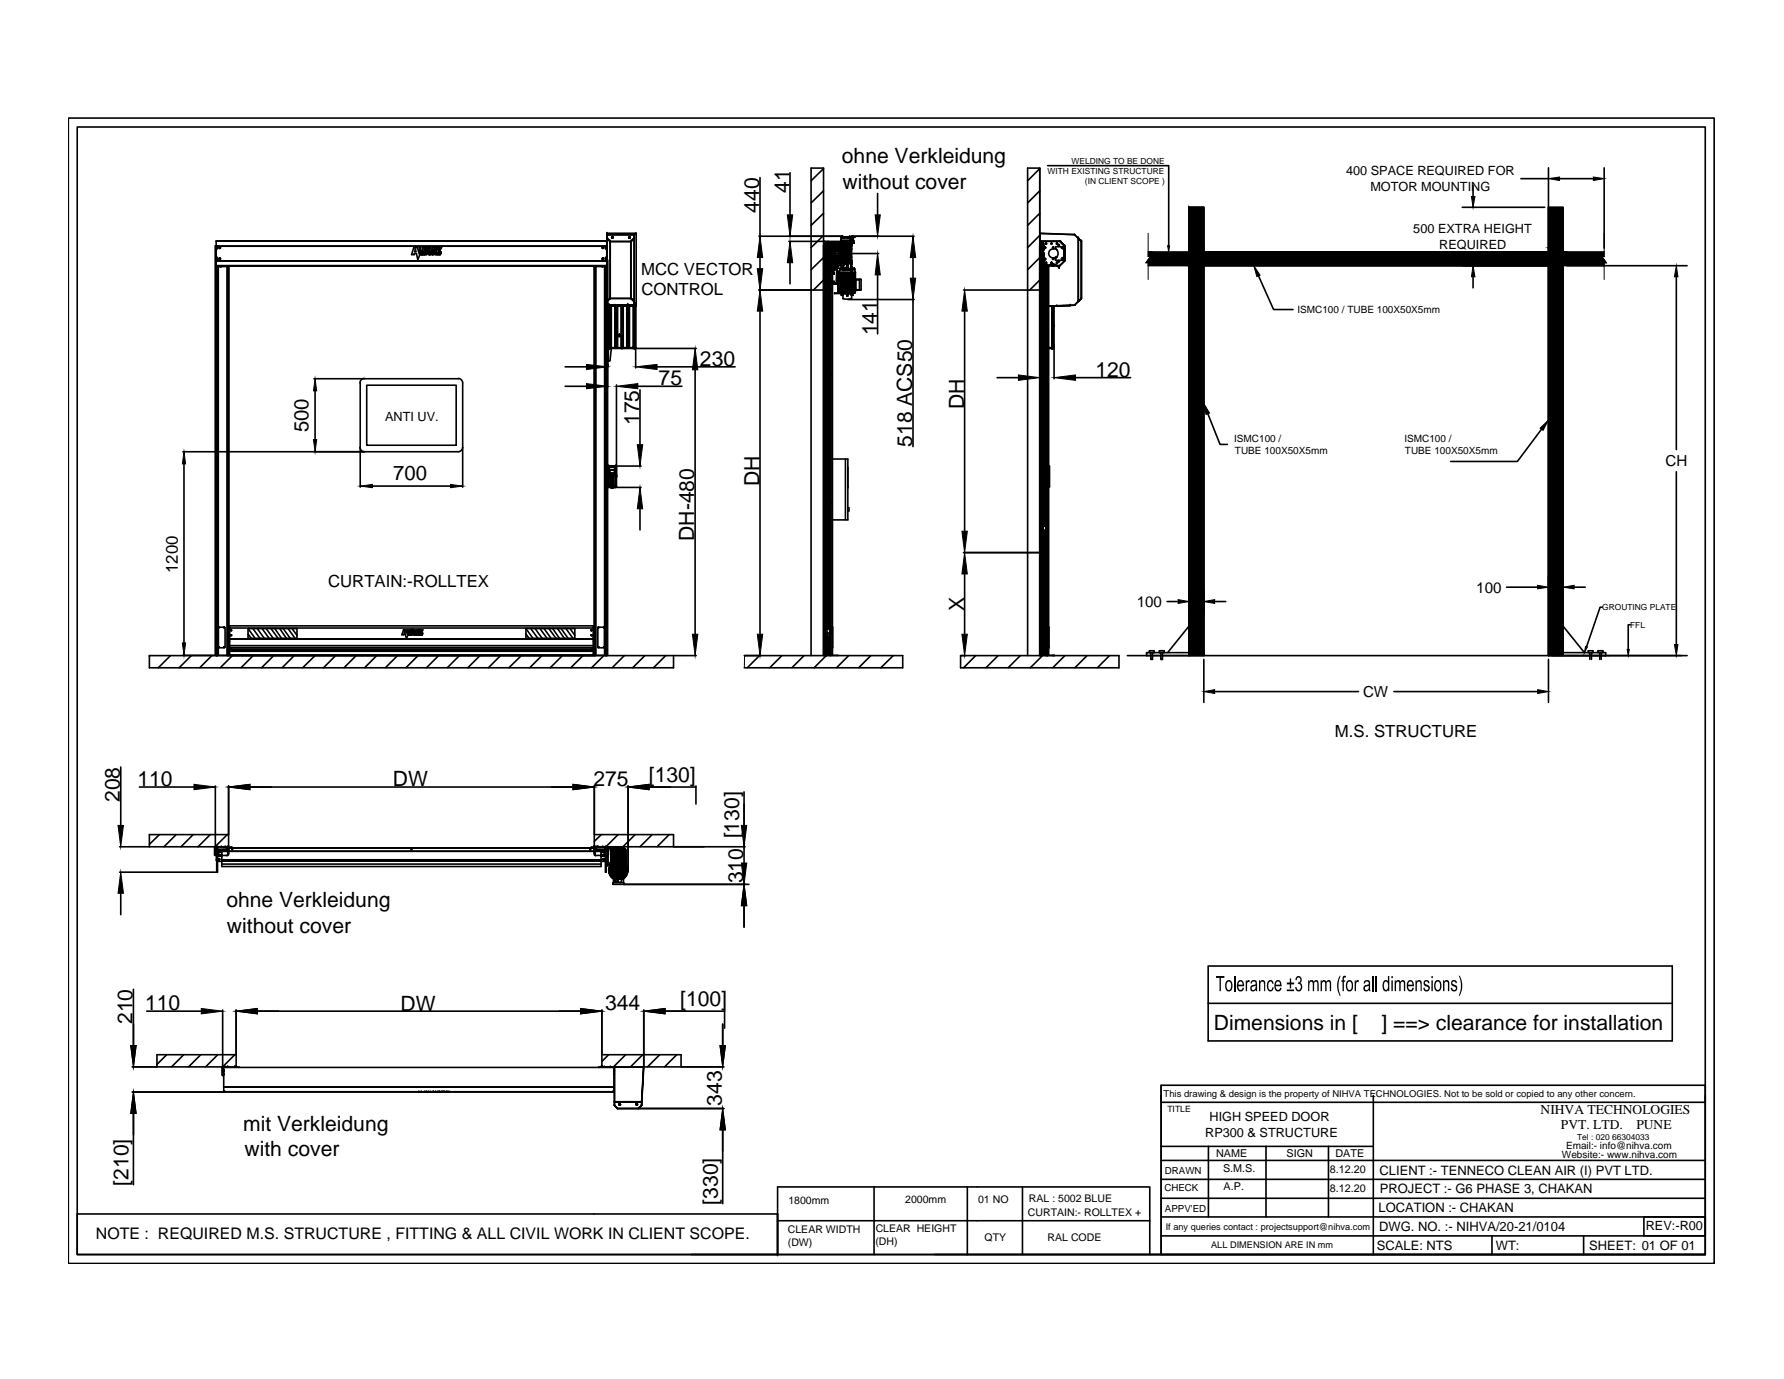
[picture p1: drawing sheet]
<svg xmlns="http://www.w3.org/2000/svg" width="279mm" height="216mm" viewBox="0 0 279 216" stroke-linecap="round" stroke-linejoin="round" font-family="sans-serif">
<defs><g id="words">
<g font-size="3.3">
<text x="131.9" y="25.6">ohne Verkleidung</text>
<text x="131.9" y="29.5">without cover</text>
<text x="118.9" y="33.3" transform="rotate(-90 118.9 33.3)">440</text>
<text x="123.6" y="30.2" transform="rotate(-90 123.6 30.2)">41</text>
<text x="137.4" y="52.5" transform="rotate(-90 137.4 52.5)">141</text>
<text x="109.6" y="57.3">230</text>
<text x="171.6" y="59">120</text>
<text x="103.2" y="60.4">75</text>
<text x="151" y="64" transform="rotate(-90 151 64)">DH</text>
<text x="100.1" y="66.5" transform="rotate(-90 100.1 66.5)">175</text>
<text x="142.9" y="70" transform="rotate(-90 142.9 70)">518 ACS50</text>
<text x="118.9" y="76.1" transform="rotate(-90 118.9 76.1)">DH</text>
<text x="108.7" y="84.7" transform="rotate(-90 108.7 84.7)">DH-480</text>
<text x="151" y="95.7" transform="rotate(-90 151 95.7)">X</text>
<text x="18.8" y="125.6" transform="rotate(-90 18.8 125.6)">208</text>
<text x="21.5" y="123.1">110</text>
<text x="61.5" y="123.1">DW</text>
<text x="92.9" y="123.1">275</text>
<text x="101.6" y="122.5">[130]</text>
<text x="115.8" y="131.3" transform="rotate(-90 115.8 131.3)">[130]</text>
<text x="35.5" y="142.1">ohne Verkleidung</text>
<text x="116.4" y="138.3" transform="rotate(-90 116.4 138.3)">310</text>
<text x="35.5" y="146">without cover</text>
<text x="20.8" y="160.3" transform="rotate(-90 20.8 160.3)">210</text>
<text x="22.7" y="158.2">110</text>
<text x="62.7" y="158.2">DW</text>
<text x="94.8" y="158.2">344</text>
<text x="106.5" y="157.6">[100]</text>
<text x="190.1" y="161.2">Dimensions in [</text>
<text x="216.3" y="161.2">] ==&gt; clearance for installation</text>
<text x="113.1" y="173.1" transform="rotate(-90 113.1 173.1)">343</text>
<text x="38.1" y="177.1">mit Verkleidung</text>
<text x="20.1" y="185.6" transform="rotate(-90 20.1 185.6)">[210]</text>
<text x="38.3" y="181">with cover</text>
<text x="112.4" y="188.6" transform="rotate(-90 112.4 188.6)">[330]</text>
</g>
<g font-size="3.2">
<text x="48.3" y="67.7" transform="rotate(-90 48.3 67.7)">500</text>
<text x="61.6" y="75.1">700</text>
</g>
<g font-size="2.6">
<text x="100.4" y="43">MCC VECTOR</text>
<text x="100.4" y="46.2">CONTROL</text>
<text x="27.8" y="89.7" transform="rotate(-90 27.8 89.7)">1200</text>
<text x="51.4" y="91.8">CURTAIN:-ROLLTEX</text>
<text x="209.1" y="115.4">M.S. STRUCTURE</text>
</g>
<text font-size="2.5" x="15" y="194">NOTE : REQUIRED M.S. STRUCTURE , FITTING &amp; ALL CIVIL WORK IN CLIENT SCOPE.</text>
<g font-size="2.4">
<text x="260.8" y="73">CH</text>
<text x="178" y="95">100</text>
<text x="231.2" y="92.8">100</text>
<text x="213.5" y="109.1">CW</text>
</g>
<g font-size="2.1">
<text x="241.3" y="174.4">NIHVA TECHNOLOGIES</text>
<text x="244.5" y="176.8">PVT. LTD.</text>
<text x="256.3" y="176.8">PUNE</text>
</g>
<g font-size="2">
<text x="210.8" y="27.4">400 SPACE REQUIRED FOR</text>
<text x="214.6" y="30">MOTOR MOUNTING</text>
<text x="221.3" y="36.4">500 EXTRA HEIGHT</text>
<text x="225.4" y="39">REQUIRED</text>
<text x="60.3" y="65.9">ANTI UV.</text>
<text x="188.8" y="178">RP300 &amp; STRUCTURE</text>
<text x="189.4" y="175.6">HIGH SPEED DOOR</text>
<text x="216.1" y="183.9">CLIENT :- TENNECO CLEAN AIR (I) PVT LTD.</text>
<text x="215.9" y="189.8">LOCATION :- CHAKAN</text>
<text x="216.1" y="186.8">PROJECT :- G6 PHASE 3, CHAKAN</text>
<text x="215.6" y="195.7">SCALE: NTS</text>
<text x="216" y="192.7">DWG. NO. :- NIHVA/20-21/0104</text>
<text x="234.3" y="195.7">WT:</text>
<text x="248.9" y="195.7">SHEET: 01 OF 01</text>
<text x="257.8" y="192.6">REV:-R00</text>
</g>
<g font-size="1.7">
<text x="190.4" y="181.1">NAME</text>
<text x="191.5" y="183.4">S.M.S.</text>
<text x="201.5" y="181.1">SIGN</text>
<text x="208.3" y="183.7">8.12.20</text>
<text x="209.2" y="181.1">DATE</text>
<text x="123.5" y="188.5">1800mm</text>
<text x="141.8" y="188.4">2000mm</text>
<text x="153.2" y="188.4">01 NO</text>
<text x="161" y="190.4">CURTAIN:- ROLLTEX +</text>
<text x="161.1" y="188.2">RAL : 5002 BLUE</text>
<text x="191.6" y="186.4">A.P.</text>
<text x="208.3" y="186.7">8.12.20</text>
<text x="123.4" y="193.1">CLEAR WIDTH</text>
<text x="123.4" y="195.1">(DW)</text>
<text x="137.1" y="194.9">(DH)</text>
<text x="137.1" y="192.9">CLEAR HEIGHT</text>
<text x="154.2" y="194.3">QTY</text>
<text x="164.1" y="194.3">RAL CODE</text>
</g>
<g font-size="1.6">
<text x="203.2" y="49">ISMC100 / TUBE 100X50X5mm</text>
<text x="193.3" y="69.2">ISMC100 /</text>
<text x="193.4" y="71.1">TUBE 100X50X5mm</text>
<text x="219.9" y="69.2">ISMC100 /</text>
<text x="220" y="71.1">TUBE 100X50X5mm</text>
<text x="245.3" y="179.9">Email:- info@nihva.com</text>
<text x="244.6" y="181.3">Website:- www.nihva.com</text>
</g>
<g font-size="1.5">
<text x="182.2" y="171.8">This drawing &amp; design is the property of NIHVA TECHNOLOGIES. Not to be sold or copied to any other concern.</text>
<text x="182.4" y="183.8">DRAWN</text>
<text x="182.4" y="186.4">CHECK</text>
<text x="182.4" y="189.7">APPV'ED</text>
</g>
<g font-size="1.4">
<text x="182.8" y="174.1">TITLE</text>
<text x="182.6" y="192.5">If any queries contact : projectsupport@nihva.com</text>
<text x="189.7" y="195.4">ALL DIMENSION ARE IN mm</text>
</g>
<g font-size="1.3">
<text x="164.1" y="27.2">WITH EXISTING STRUCTURE</text>
<text x="167.8" y="25.6">WELDING TO BE DONE</text>
<text x="169.9" y="28.9">(IN CLIENT SCOPE )</text>
<text x="250.9" y="95.5">GROUTING PLATE</text>
<text x="255.3" y="98.3">FFL</text>
<text x="247" y="178.4">Tel : 020 66304033</text>
</g>
</g></defs>
<!-- layer: DIMENSIONS -->
<g fill="none" stroke="#000" stroke-width=".25">
<path d="M118.9 37h12.9M119 27.8v9.2M123.6 37.8h5.6M123.7 27v6.6M129.5 39.7h8.1M133.5 37h9.7M137.4 30.3v3.3M162.8 26.4v32.9M49.2 59.3h7.9M88.5 57.4h3.3M95.2 40.7v19.9M99.2 54.6h9.8"/>
<path d="M99.6 54.5v3.1M102.9 57.4h12.2M108.9 57.9v41.4M118.9 45.4h8.1M119 40.3v1.8M119 48.7v50.6M123.7 41.1v3.3M132.7 46.9h10.5M137.4 43v9.3M143 40.3v3.2M143 46.9v23M150.9 45.4h10"/>
<path d="M151.1 48.7v34.5M156.2 59.1h3.3M165.1 54v5.3M168.4 59.1h8.7M28.6 70.7h28.5M28.8 72.6v28.1M49.3 61.2v7.6M56.4 70.1v6.2M58.3 76.1h12.3M72.5 70.1v6.2M88.5 60.5h3.3M96.2 76.3h4.2"/>
<path d="M96.5 73h3.9M96.5 60.3v14.4M99.9 60.5h6.9M100.2 61v8.6M100.2 79.7v3.3M150.9 86.5h12.4M151.1 89.9v9.4M28.6 102.6h5M105.5 102.6h3.5M116.6 102.6h2.6M150.5 102.6h.7M18.7 132.6h4.7"/>
<path d="M18.7 136.6h15.3M18.9 120.1v9.1M18.9 139.9v3.3M21.8 123.2h8.6M33.7 123v9.8M35.8 123v7.6M39.1 123.2h50.6M93.1 123v7.6M97.6 138.5h19.7M98.4 123v13.3M101.7 123.2h7.3M105.5 132.6h11.2"/>
<path d="M109 123v2.9M116.5 124v11.1M20.9 154.9v8.8M23 158.3h8.5M34.9 158.1v9.2M37 158.1v6.9M40.3 158.3h50.6M94.3 158.1v6.9M100.8 158.1v8.9M104.2 158.3h9.3M113.5 158.1v2.9M116.5 141.8v3.3"/>
<path d="M20.7 167h3.8M20.7 171h14.3M20.9 174.3v11.2M100.1 173.6h13.3M106.7 167h6.7M113.2 160.3v3.4M113.2 176.9v11.6"/>
</g>
<!-- layer: 0 -->
<g fill="#000" stroke="#000" stroke-width=".16">
<path d="M119 37l.5 3.3h-.9zM123.7 37.8l.4 3.3h-.8zM123.3 33.6h.8l-.4 3.4zM137.1 33.6h.8l-.5 3.4zM137.4 39.7l.5 3.3h-.8zM143 37l.4 3.3h-.8zM182.9 38.5h.3l-.2 .9zM230.4 30.8h.6l-.3 1.7zM242.5 28l1.7-.3v.6zM249.5 27.7l1.7 .3-1.7 .3zM49.3 59.3l.3 1.9h-.5zM91.8 57.1l3.4 .3-3.4 .5z"/>
<path d="M99.6 57.4l3.3-.3v.8zM108.9 54.6l.4 3.3h-.9zM119 45.4l.5 3.3h-.9zM118.6 42.1h.9l-.5 3.3zM142.6 43.5h.8l-.4 3.4zM151.1 45.4l.4 3.3h-.8zM159.5 58.7l3.3 .4-3.3 .4zM165.1 59.1l3.3-.4v.8zM196.4 41.6l.9 1.5-.5 .2zM230.7 41.6l.3 1.7h-.6zM262.5 41.6l.3 1.7h-.6zM28.8 70.7l.3 1.9h-.5z"/>
<path d="M49.1 68.8h.5l-.3 1.9zM56.4 76.1l1.9-.3v.6zM70.6 75.8l1.9 .3-1.9 .3zM91.8 60.1l3.4 .4-3.4 .4zM96.5 60.5l3.4-.4v.8zM100.2 76.3l.5 3.4h-.9zM99.8 69.6h.9l-.5 3.4zM188.5 63.2l.9 1.5-.5 .2zM241.2 67l1.3-1.2-.8 1.6zM151.1 86.5l.4 3.4h-.8zM150.7 83.2h.8l-.4 3.3zM184.5 93.9l1.7 .3-1.7 .3z"/>
<path d="M188.5 94.2l1.7-.3v.6zM240.8 91.6l1.7 .3-1.7 .3zM244.8 91.9l1.7-.3v.6zM28.6 100.7h.5l-.3 1.9zM108.4 99.3h.9l-.4 3.3zM118.6 99.3h.9l-.5 3.3zM150.7 99.3h.8l-.4 3.3zM188.5 108.3l1.7-.3v.6zM240.8 108l1.7 .3-1.7 .3zM248.3 101.2l.3 .1-.5 .9zM254.8 101.7h.4l-.2 .9zM262.2 100.9h.6l-.3 1.7z"/>
<path d="M18.9 136.6l.4 3.3h-.8zM18.5 129.2h.8l-.4 3.4zM30.4 122.8l3.3 .4-3.3 .4zM35.8 123.2l3.3-.4v.8zM89.7 122.8l3.4 .4-3.4 .4zM98.4 123.2l3.3-.4v.8zM116.1 129.2h.9l-.5 3.4zM116.5 138.5l.5 3.3h-.9zM116.1 135.1h.9l-.5 3.4zM31.5 157.9l3.4 .4-3.4 .4zM37 158.3l3.3-.4v.8zM90.9 157.9l3.4 .4-3.4 .4z"/>
<path d="M100.8 158.3l3.4-.4v.8zM20.9 171l.4 3.3h-.8zM20.5 163.7h.8l-.4 3.3zM112.8 163.7h.8l-.4 3.3zM113.2 173.6l.4 3.3h-.8z"/>
<path d="M186.2 32.5v6.3h2.3zM186.2 32.5h2.3v6.3z"/>
<path d="M242.5 32.5v6.3h2.3zM242.5 32.5h2.3v6.3z"/>
<path d="M242.5 38.8v.6h2.3zM242.5 38.8h2.3v.6z"/>
<path d="M180.2 40.2l-.7 .9h6.7zM180.2 40.2h6v.9z"/>
<path d="M179.8 39.4v.8h6.4zM179.8 39.4h6.4v.8z"/>
<path d="M179.8 41.1v.5h6.4zM179.8 41.1h6.4v.5z"/>
<path d="M188.5 39.4v2.2h54zM188.5 39.4h54v2.2z"/>
<path d="M242.5 39.4v2.2h2.3zM242.5 39.4h2.3v2.2z"/>
<path d="M244.8 39.4v.8h6.4zM244.8 39.4h6.4v.8z"/>
<path d="M244.8 40.2v.9h6.8zM244.8 40.2h6.1l.7 .9z"/>
<path d="M244.8 41.1v.5h6.4zM244.8 41.1h6.4v.5z"/>
<path d="M186.2 38.8v63.8h2.3zM186.2 38.8h2.3v63.8z"/>
<path d="M242.5 41.6v61h2.3zM242.5 41.6h2.3v61z"/>
</g>
<g fill="none" stroke="#000" stroke-width=".25">
<path d="M10.7 18.5h257.8v179.3h-257.8zM12.1 19.9h255v176.5h-255zM33.8 38.5v64.1M33.9 37.7h61.1h-61.1M33.9 37.7v3.9M33.9 38.6h.1M33.9 38.5h61.1M33.9 38.5v.5M33.9 38.8h.2M33.9 38.6h.2M34.1 38.5v.5M34.1 38.6h60.7"/>
<path d="M34.4 38.8l.1-.1-.1 .1M64.8 38.8h.5l.4 1.1-.3 .8-.2-1h-.3v.2h-.4zM65.1 39h.1M65.1 39v.4h-.1zM65.6 38.8h.3v.5h.3v.1h-.6zM65.9 39.8h.1M66.1 39.7h.1M66.1 39.6h.1M66.1 39.7l-.1 .2h-.2l.1-.3h.2v.3M66.1 39.6v.1M66.1 39.6h-.2l-.1 .2h.4v-.1M66.1 39.9h.1"/>
<path d="M66.2 39.8h.1M66.2 39.7h.1M66.2 39.6h.1M66.2 39.9h.1M66.2 39.6v.1M66.2 39.6h.2M66.3 39.8h.1M66.3 39.6h.1M66.3 39.6h-.1l-.1 .2h.1M66.3 39.8l-.1 .1M66.3 39.6l.1 .1M66.4 39.8h.1"/>
<path d="M66.4 39.6h.1M66.4 39.8l.1-.2h.2l-.1 .2h-.2M66.4 39.7l-.1 .1M66.4 39.6v.1M66.4 39.9h.1M66.4 39.7h.1M66.4 39.7v.1M66.5 39.8h.1M66.5 39.6h.1M66.5 39h.1M66.5 39.3h.1M66.5 38.9h.1"/>
<path d="M66.5 39.2h.1M66.5 38.9h-.1l.1 .1M66.5 39.2l-.1-.1v.2h.1M66.6 39.3h.1M66.6 39.2h.1M66.6 39h.1M66.6 38.9h.1M66.6 38.9v.1M66.6 39.2v.1M66.6 39h-.1M66.6 39.7h.1M66.6 39.6h.1"/>
<path d="M66.6 39.9h.1M66.6 39.7l-.1 .2-.1-.1M66.6 39.6v.1M66.7 39.6h.1M66.7 39.4h.1M66.7 39.1h.1M66.7 39.1l.1 .1M66.7 38.8h-.5v.6h.5M66.7 38.8h.1M66.8 39.4h.1M66.8 38.8h.1M66.8 38.8v.2"/>
<path d="M66.8 39.2l-.1 .2M66.8 39.7h.1M66.8 39.3h.1M66.8 39h.1M66.8 39.2h.1M66.8 39l-.1 .1M66.9 39.7h.1M66.9 39.6h.1M66.9 39.7h-.1M66.9 39.6l-.2 .1h.2M66.9 39.6v.1M66.9 39.6h-.2l-.1 .3 .1-.2 .1 .2v-.2"/>
<path d="M67 38.8h.4l.2 .6h-.3v-.1l-.5 .1zM67.2 39.8h.1M67.2 38.9l.1 .3h-.1zM67.3 39.7h.1M67.3 39.8h.1M67.3 39.6h.1M67.3 39.7v.2h-.1v-.1M67.4 39.8h.1M67.4 39.6h.1M67.4 39.7h.1M67.4 39.8h-.2M67.4 39.7v.1"/>
<path d="M67.4 39.6h-.1v.1M67.5 39.6v.3zM67.5 39.6h.1M67.6 39.7l.2-.1zM67.7 39.8h.1M67.7 38.8h.3l.1 .4v-.4h.3v.6h-.3l-.2-.4v.4h-.2zM67.7 39.8v.1M67.7 39.9h.1M67.8 39.7h.1M67.8 39.8h.1M67.8 39.7l.1 .1-.2 .1M67.8 39.6h.1"/>
<path d="M67.8 39.6h.2M67.8 39.6v.1h.1M67.9 39.7l-.1 .1h-.1M67.9 39.6h.1M67.9 39.7h.1M68 39.6h.1M68 39.6h-.2v.1M68 39.9h.1M68.1 39.6h.2zM68.1 39.6l-.1 .3 .1-.3M68.3 39.6h.2h-.2l.1 .1-.2 .1 .2 .1h-.2zM68.4 38.8h.3l.1 .3 .1-.3h.3l-.3 .4v.2h-.2v-.2z"/>
<path d="M68.4 39.9h.1M68.6 39.6v.2l.2-.2-.1 .3 .1-.3-.3 .3 .1-.3-.2 .3zM68.8 39.8h.1M68.8 39.1h.1M68.9 39.7h.1M68.9 39.8h.1M68.9 39.6h.1M68.9 39.7v.2h-.1v-.1M69 39.8h.1M69 39.6h.1M69 39.7h.1M69 39.8h-.2"/>
<path d="M69 39.7v.1M69 39.6h-.1v.1M94.3 38.8l.2-.1-.1 .1M94.8 38.8h.1M94.8 38.6h.1M94.8 38.5v.5M94.9 38.5v.5M95 39.3h.1M95 39.4h.1M95 39.1h.1M95 39h.1M95 38.7h.1"/>
<path d="M95 38.5h.1M95 38.4h.1M95 38h.1M95 37.7v64.9M95 38.6h.1M95.1 37.3h.1M95.1 36.8h.1M95.1 36.7h.1M95.1 36.7h4.2h-4.2M95.1 36.6h.1M95.1 36.6v66l-.1-61.2M95.1 37.3l.4 .5"/>
<path d="M95.1 38.5l-.2 .1M95.5 37.8h.1M95.5 37.8h3.3M95.5 37.8v8.9M95.6 37.8h3.2M95.6 37.8v8.9M95.8 37.2l.1 .1M95.8 37.2h.1M95.9 37.3h.1M95.9 37.2h.1M95.9 37.2h-.1M95.9 37.1l-.1 .1"/>
<path d="M95.9 37.1l.1 .1M96 37.2h.1M96 37.2l-.1 .1M98.5 37.2v.1M98.5 37.2h.1M98.5 37.3h.1M98.6 37.2h.1M98.6 37.2h-.1M98.6 37.1l-.1 .1M98.6 37.1l.1 .1M98.6 37.3h.1M98.6 37.2v.1"/>
<path d="M98.7 37.2h.1M98.7 37.2l-.1 .1M98.8 37.8v8.9M98.8 37.8h.1M99.3 37.3l-.5 .5M99.3 37.3h.1M99.3 36.8h.1M99.3 36.7h.1M99.3 36.7v10.5M99.6 36.5l-.3 .2 .3-.1M99.6 36.6h.1M99.6 36.5h-4.5v66.1"/>
<path d="M99.6 36.5v.1M99.6 36.6l-.3 .1M99.6 36.6v11.3M129 38.5h.5v59.5l.1-.2M129 26.4l-2 1.9M129 29.9l-2 1.9M129 33.4l-2 1.9M129 36.9l-2 1.9M129.1 37.8v64.8v-64.1M129.1 39.4h.1M129.1 38.3h.1M129.2 39.2h.1"/>
<path d="M129.2 39.2l-.1 .2M129.2 39.9l-.1 .2M129.2 39.3h.3M129.2 39.4h.2M129.2 40h.2M129.2 37.8v.5M129.2 38.3h.5M129.3 38.5v59.6M129.4 38.3h.1M129.4 38.5v59.6M129.4 39.7h.1M129.4 39.7v.1"/>
<path d="M129.4 39.8h.2M129.4 39.6h.1M129.4 39.6v.1M129.4 39.8h.1M129.4 38.9h.1M129.4 39.6h.2M129.4 38.2l.2 .1M129.4 39.6v.2M129.5 38.1a.4 .4 0 0 0-.4 .5v2.2M129.5 39.3h.1M129.5 39.8h.1M129.5 38.9h.1"/>
<path d="M129.5 38.5v59.5M129.5 39.6h.1M129.5 39.7h.1M129.5 38.2h.2M129.5 38.3h.1M129.5 39.6l.2 .1M129.5 38.7v.1M129.5 39.8l.1 .1M129.5 39.9h.1M129.5 39.8v.1M129.5 39.5h.1M129.5 39.9l.1 .1"/>
<path d="M129.5 39.6l.2 .1-.2 .1M129.6 39.5l.1 .2-.1 .2M129.6 39.6l-.1 .1M129.6 39.5h.1M129.6 39.9h.1M129.6 39.8h.1M129.6 39.7h.1M129.6 39.6v.2M129.6 39.3l-.1 .2M129.6 39.5l-.2 .1M129.6 39.6v.1M129.6 38.2h.1"/>
<path d="M129.6 39.3h.1M129.6 39.4h.1M129.6 39.3v.1M129.6 39.7v58.5M129.6 39.3l.1 .1M129.6 39.8a1.46 1.46 0 0 0 2.4 1M129.7 39.8h.1M129.7 39.2l-.1 .1M129.7 39.2h.1M129.7 40h.1M129.7 39.4h.1M129.7 39.1h.1"/>
<path d="M129.7 39.5v.1v.2M129.7 39.6h.1M129.7 38.3h-.1M129.7 37.8v.5M129.7 39.7v58.5M129.7 39.3h.1M129.7 39.1v.1v-.1M129.7 37.8v.5h-.6M129.7 40h-.1M129.8 38.7l.1 .1M129.8 38l-.1 .1M129.8 38.8h.1"/>
<path d="M129.8 39.9h.1M129.8 40h.1M129.8 40h-.1M129.8 38v.1M129.8 39.4h.1M129.8 39.9l-.1 .1M129.8 38.1h.1M129.8 39.3h.1M129.8 38h.1M129.8 38h3.5h-1.7M129.8 38.6h.1M129.8 38.5v.1"/>
<path d="M129.8 39.4h.3M129.9 38.8h-.1M129.9 39.3h.1M129.9 38.5h.1M129.9 39.4h.1M129.9 39.3l.3 .1M129.9 38.5l-.1 .1M129.9 38.6v.1M129.9 39.4v.5M129.9 38.8h.1M129.9 39.9h.1M129.9 38.4h.1"/>
<path d="M129.9 38.9v.1M129.9 38.7h.1M129.9 38.6h.1M129.9 38.2h.1M129.9 39h.1M129.9 38.6l.2 .1M129.9 38.1v.1M129.9 38.9l.1 .2M130 38.6l-.4 .6M130 38.7h.1M130 39.1h.1M130 39.1h.2"/>
<path d="M130 39.9h.1M130 39.5h.1M130 38.5h.1M130 38.7l-.1 .1M130 38.6h.1M130 39.4h.1M130 38.7h.2M130 38.7v.4M130 38.6l.1 .1M130 38.7l.1 .1M130.1 39.9h.1M130.1 39.5h.1"/>
<path d="M130.1 38.7h.1M130.1 38.7v.1M130.1 39.4h.1M130.1 38.6h.1M130.1 38.6v.1M130.1 39.9h-.3M130.1 38.6l.1 .1M130.1 39.5v.4M130.1 39.9v.1M130.1 38.8h.1M130.1 40h.1M130.1 38.4h.1"/>
<path d="M130.1 39.4v.1M130.1 40h-.1M130.1 40l.2 .3M130.2 38.5h-.1M130.2 38.5h.1M130.2 38.8h.1M130.2 39.7h.1M130.2 40h.1M130.2 40l-.3 .1M130.2 38.6v.5M130.2 38.8l.1 .2M130.2 38.4h.1"/>
<path d="M130.2 38.7h.1M130.2 39.1h.1M130.2 39h.1M130.2 38.8l-.3 .5M130.2 38.4v.1M130.2 38.8l.2 .1M130.2 38.7v.1M130.2 38.9h.1M130.3 39.4h.1M130.2 39.5h.1M130.2 39.9h.1M130.2 38.8v.3"/>
<path d="M130.2 38l.1 .1M130.3 39.5v.3M130.3 39.9l.2 .3M130.3 38.6h.1M130.3 39.9h.1M130.3 38.1l.1 .1zM130.3 38.6l-.1 .2M130.3 38.1v.1M130.3 38.1h.1M130.3 39h.1M130.3 38.2h.1M130.4 38.1v.1"/>
<path d="M130.4 38.9h.1M130.4 38.1h.1M130.4 38v.2M130.4 38.9l-.3 .5M130.4 38.2h.1M130.4 38.1l.1 .1M130.5 39.1l-.2 .3M130.5 39.1h.1M130.5 39.7h.1M130.5 38.2l-.5 .4M130.5 38.2h.1M130.5 38.3h.1"/>
<path d="M130.5 38.2h1.1h-1.1M130.5 38.3h.2M130.5 38.2v.1M130.6 38.2h-.1M130.6 38.2h.1M130.6 38.3h.1M130.6 38.1h.1M130.6 38.1h.9M130.6 38.3l.1 .1M130.7 38.4h.1M130.7 38.3l-.2-.1a1.61 1.61 0 0 0-1.1 1.5 1.61 1.61 0 0 0 1.1 1.5M130.7 38.3h.1"/>
<path d="M130.7 38.2h.1M130.7 38.1h.1M130.7 38.5h.1M130.7 38.1v.1M130.7 38.3v.2M130.7 38.5l-.5 .3M130.7 38v.2l.1-.1M130.7 38.5v.1M130.7 38.5l.1 .2M130.7 38.2v.2M130.8 38.8h.1M130.8 38.7h.1"/>
<path d="M130.8 38.3h.1M130.8 38.3v.1M130.8 38.3h.6M130.8 38.6v.1M130.8 38.4v.1M130.8 38.7l-.4 .2M130.8 38.9h.1M130.8 38.4h.1M130.8 38.7v.1M130.8 38.2h.1M130.8 38.5h.1M130.8 38.4v.3"/>
<path d="M130.8 38.9l-.3 .2M130.8 38.8v.1M130.8 38v.1M130.8 38.6l.1 .1M130.9 38.7h-.1M130.9 38.7h.5M130.9 38.7h.1M130.9 38.8h.1M131 39.4l-.2 .3 .3 .2 .2-.2-.2-.3M131 39.4v-.1l.1 .1M131.2 38.9h-.3M131.3 38.7h.1"/>
<path d="M131.3 38.8h.1M131.3 38.6v.1M131.3 38.4h.1M131.3 38.5h-.5M131.3 38.9l.3 .2M131.3 38.5h.1M131.3 38.2h.1M131.3 38.9h.1M131.3 38.7l.1 .1M131.3 38.4v.1M131.3 38.8v.1M131.4 38.2v.1"/>
<path d="M131.4 38.4h.1M131.4 38.7l.3 .2M131.4 38.3v.1M131.4 38.3h.1M131.4 38.3l-.1 .1M131.4 38.7h.1M131.4 38.8h.1M131.4 38.7v.1M131.4 38.5l-.1 .2M131.4 38.5h.1M131.4 38.6h.1M131.4 38.5v.2"/>
<path d="M131.4 38.6v.1M131.4 38.5v.1M131.4 38.5l.5 .3M131.5 38.3l-.1 .1M131.5 38.4h.1M131.5 38.5h.1M131.5 38.1h.1M131.5 38.3h.1M131.5 38.2h.1M131.5 38.1v.1M131.5 38.3v.2M131.6 38.2l-.1 .1"/>
<path d="M131.6 38.2h.1M131.6 38.3h.1M131.6 38.2v.1M131.6 38.2l.5 .3M131.6 38.1a1.63 1.63 0 0 1 1 1M131.6 38h.1M131.6 39.1h.1M131.6 39.7h.1M131.7 37.7l-.1 .3M131.7 37.7h.1M131.7 39.1h.1M131.7 38h2h-1.5"/>
<path d="M131.7 39.7a.61 .61 0 0 0-.6-.6 .61 .61 0 0 0-.6 .6M131.7 37.6l2 .1M131.7 39.1l.2 .3M131.7 38.9h.1M131.7 38.1v.1M131.7 37.2h1.9v.5h-1.9zM131.7 37.6l1.9 .1M131.7 38.9l.3 .5M131.8 38.9h.1M131.8 37.2h.1M131.8 37.2l.1 .1zM131.8 39h.1"/>
<path d="M131.9 39.9h.1M131.9 37.2h.1M131.9 39.4h.1M131.9 37.1l.1-.1v.2h-.2M131.9 39.9l-.2 .3M131.9 39.5v.3M131.9 38.8h.1M131.9 39.5h.1M131.9 38.4v.1M131.9 39h.1M131.9 37h.1M131.9 37.1v.1"/>
<path d="M131.9 38.7v.1M131.9 38.7h.1M131.9 38.4h.1M131.9 38.8l-.1 .1M132 38.9l.2 .4M132 38.8h.1M132 38.7h.1M132 39.7h.1M132 38.6v.1M132 38.9h.1M132 38.5h.1M132 38.7h-.1"/>
<path d="M132 38.8l-.2 .2M132 38.4v.1M132 38.8v.1M132 39.3v.1M132 38.4l-.1 .3M132 38.5h.2v.2l.1-.1M132 38.6h.1a1.46 1.46 0 0 1 .1 2M132 38.6a1.46 1.46 0 0 0-1.6-.2 1.46 1.46 0 0 0-.8 1.4M132 40l-.2 .3M132 39.4v.1M132 40h.1M132 39.5h.1"/>
<path d="M132 39.4h.1M132 38.5l.1 .1M132 38.6h.1M132 39.9h.1M132 39.9h.2M132 39.5h.2M132 39.9v.1M132 39.5v.4M132 37.7l.9 .8M132.1 38.5v.1h.1M132.1 38.8h.1M132.1 39.4h.1"/>
<path d="M132.1 39.9h.1M132.1 39.4l-.1 .1M132.1 39.5h.1M132.1 38.4v.1M132.1 40h.1M132.1 37.8h-3.1v.7M132.1 38.5h.1M132.1 39.4v.1M132.1 40h.2M132.1 39.9l.2 .1M132.1 38.6h.1M132.1 38.5v.1"/>
<path d="M132.1 38.4h.1M132.2 38.6h.1M132.2 38.5h.1M132.2 38.2h.1M132.2 38.8h.1M132.2 38.5h-.1M132.2 37.1v.1M132.2 38.5v.1M132.2 37.1v.1v-.1M132.2 38.6l.2 .4M132.2 37.2h.1M132.2 38.6l.3 .5"/>
<path d="M132.2 38.4l.3-.2-.3 .3M132.2 39.4h.1M132.2 39.3h.1M132.2 38.3h.9M132.2 38h.1M132.2 38.6h1v.3h-1zM132.2 38.7h.1M132.2 39.9h.1M132.3 39.3h-.1M132.3 39.4v.5M132.3 38.7l-.3 .1M132.3 39a1.38 1.38 0 0 0-2.1-.4 1.38 1.38 0 0 0 0 2.1 1.38 1.38 0 0 0 2.1-.3"/>
<path d="M132.3 39.3h.1M132.3 39.4h.1M132.3 39.4h-.1M132.3 38.6h.1M132.3 38.7h.1M132.3 38.8h.1M132.3 38.9h.1M132.3 39h.1M132.3 38.5h.1M132.3 39.9h.1M132.3 38.9v.1a1.53 1.53 0 0 1 0 1.3M132.3 38.9l.1 .2a1.35 1.35 0 0 1-.1 1.2"/>
<path d="M132.3 37.1v.1M132.3 38.1v.2M132.3 38.4v.1M132.3 38.5v.1M132.3 39.3l-.2 .1M132.3 40h.1M132.3 38.7l.2 .1M132.3 38.6v.1M132.3 39.9v.1M132.3 39.4h-.2M132.4 38.5h.1M132.4 39.9h.1"/>
<path d="M132.4 38.5l-.2 .1M132.4 39.9v.1M132.4 39.4h.1M132.4 39.3h.1M132.4 39.3h-.1M132.4 39.4h-.1M132.4 38.4l.2-.1-.3 .2M132.4 39h.1M132.4 39l.1 .2M132.4 38.9h.1M132.4 37.2h.6M132.4 40h.1"/>
<path d="M132.5 38.8h.1M132.5 39.4h.1M132.5 38.8v.1M132.5 39.2h.1M132.5 39.3h.1M132.5 39.1h.1M132.5 39.1v.2M132.5 39.3l-.1 .7M132.5 39.1v.1M132.5 38.9h.1M132.5 38.1h.1M132.5 38.9v.1"/>
<path d="M132.5 38.9l.1 .1M132.5 39.1l.1 .1M132.5 40h-.1M132.5 39.2h-.1M132.6 38.3h.1M132.6 39.1h.1M132.6 38.5h.1M132.6 39.4h.1M132.6 39.9h.1M132.6 38.6h.1M132.6 38.8h.1M132.6 39.2h.1"/>
<path d="M132.6 39.1v1.1zM132.6 38.8l.1 .2M132.6 38.6l-.1 .2M132.6 39h.1M132.6 38.1h.1M132.6 39v.1M132.6 38.1l.1 .2M132.7 38.8h.1M132.7 39.2h.1M132.7 38.3h.1M132.7 38.5v.1M132.7 39.6h.1"/>
<path d="M132.7 38.8v.1M132.7 39.2v.1M132.7 39.1h.1M132.7 39.7v.1M132.7 38.2h.1M132.7 39h.1M132.7 38.9h.1M132.7 39.7h.1M132.7 38.6h.1M132.7 39.8h.1M132.7 38.3v.5M132.7 39.3h.1"/>
<path d="M132.7 39.3v.1M132.7 39.5h.1M132.7 39.5v.1M132.7 39.2v1.1M132.7 39l-.1-.2 .1 .2M132.7 39.4h.1M132.7 39h.6M132.7 39.7h.6M132.7 39.2h.6M132.7 38.8h.6M132.7 38.3h.4M132.7 38.9v1.6"/>
<path d="M132.7 38.6l-.1 .2M132.7 39.6l.6 .1M132.7 38.7h.1M132.7 37.2h.1M132.8 38.7l-.1 .1 .1 .1M132.8 38.6h.1M132.8 38.6h.2l.1 .1M132.8 38.9l.5 .1M132.8 37.1v.1M132.8 39.5l.1 .1M132.9 38.5v.1M132.9 39.7l-.1 .1"/>
<path d="M132.9 37.2h.1M132.9 39.8h-.1M132.9 39.7h.1M132.9 39.6l.1 .1M132.9 39.5l-.1 .1M132.9 38.6l-.2 .4h-1.6a.71 .71 0 0 0-.7 .8 .71 .71 0 0 0 .9 .6M132.9 39.5h.1M132.9 39.7l.1 .2M132.9 39.6h.1M133 39.6h.1M133 39.8h.1M133 39.7h.1"/>
<path d="M133 39.5v.2l.1-.1M133 37.1v.1M133 39.5l.1 .1M133 39.5v.1M133 39.5h.1M133 39.7h-.1M133 37.1l.2 .1M133 39.5l-.1 .1M133 39.8h-.1M133 39.6v.1M133 37.2h.1M133 39.7v.1"/>
<path d="M133.1 39.8l-.1 .1M133.1 39.8v-.1l-.1 .1M133.1 39.5v.1M133.1 39.6h.1M133.1 39.6l-.2 .2M133.1 38.8h.1M133.1 38.6h.1M133.1 38.6v.2M133.1 37.2h.1M133.1 38l.1 .2M133.1 39.6l.1 .1h-.1M133.1 39.7l-.2 .1"/>
<path d="M133.1 39.7h.1M133.1 39.8l-.1-.1v.2M133.1 38.1v.2M133.2 38.8l-.1 .1M133.2 38.8h.1M133.2 37.2h.1M133.2 37.2v.1M133.2 38h.1M133.2 37.5h.1M133.2 38v.5h-1v-.4h1M133.2 38.8l-.1 1.5M133.2 37.2v.3"/>
<path d="M133.2 38v.1M133.2 38.4h.1M133.2 38.5h.1M133.2 38.2h.1M133.2 37.2h-.2l.2 .1M133.2 37.1v.1M133.2 38.5v.1M133.2 38.6h.1M133.2 39.6h.1M133.2 38.9l.1 .1M133.3 38.2h.1M133.3 38.8h.1"/>
<path d="M133.3 39.7h.1M133.3 39.1h.1M133.3 38.9h.1M133.3 38.7h.1M133.3 38.6h.1M133.3 39h.1M133.3 39h-.6h.6M133.3 38.3h.1M133.3 38.6h-.6h.4v.2M133.3 39l-.1 .1M133.3 39.7h-.1M133.3 39.2h.1"/>
<path d="M133.3 38.8h-.1M133.3 38.6l-.1 2.4M133.3 38.7h-.1M133.3 38.7h-.6M133.3 38.1v.2M133.3 39.1h-.6M133.3 38.8l-.6 .1M133.3 39v1.3v-1.1M133.3 37.4h.1M133.3 37.3v.1M133.3 37.3h.1M133.3 38v.1"/>
<path d="M133.3 38.3l.1 .1M133.3 39l.1 .1M133.3 38.2l-.6 .1M133.4 38.2h.1M133.4 38.6h.1M133.4 38.6h-.7M133.4 37.5h.1M133.4 38v4.1M133.4 37.2v-.1v.1M133.4 37.2h.1M133.4 37.2v.3M133.4 37.1h-1.7v.1h1.3"/>
<path d="M133.4 37.1h.5v.1h-.9M133.4 37.1v-.1l.1 .1M133.5 37.2h.1M133.5 37.2l-.1 .3h-.2M133.5 37h.1M133.5 37.1v.1M133.5 37.1h.1M133.5 37.1l-.1 .1M133.6 38h.1M133.7 37.2h.1M133.7 37.1v.1M133.7 38h.1"/>
<path d="M133.7 37.7l.1 .3h-2.2M162.8 38.5v64.1v-64.1M162.8 38.5h.6v43.4l-.3 .3v1.8M162.8 26.4l-1.9 1.9M162.8 29.9l-1.9 1.9M162.8 33.4l-1.9 1.9M162.8 36.9l-1.9 1.9M162.9 38.5v-1.9v66M162.9 38.2h.1h-.1M162.9 37.8h.1M162.9 37.8h3.1M162.9 38.2h.1"/>
<path d="M163 37.8v64.8M163 38.5v64.1M163.1 37.8v.7M163.2 38.5v43.5M163.3 37.7l-.1 .1M163.3 38.2l.2 .1M163.4 38.5v43.4M163.4 39.6l.1 .1M163.4 38.7v.1M163.4 39.6v.2M163.4 38.7h.1M163.4 38.8h.1"/>
<path d="M163.5 38.2h.1M163.5 38.4v.7zM163.5 38.8l.2-.1v.1M163.5 38.7h.2h-.1M163.5 39.7v42.5M163.6 38.7v.1M163.6 38.7l.1 .1M163.7 37.7l-.1 .1M163.7 38.8h-.1M163.8 38.8h.1M164.1 25.9h18.9v12.6M164.1 37.7v.1"/>
<path d="M164.6 37.7l-.1 .1M165 37.7v.1M165.3 38.7v.2l.3 .2M165.3 38.6v.1M165.3 38.6h1.4M165.4 39a.87 .87 0 0 0-1.2 .7 .87 .87 0 0 0 1.2 .7M165.5 37.7l-.1 .1M165.5 39.1a.78 .78 0 0 1 0 1.1M165.8 38.4l-.1 .1M165.8 38.4h.1M165.8 38.4v.1M165.8 38.3v.2"/>
<path d="M165.9 37.7l-.1 .1M166 37.7h.1M166 37.8h.1M166 37.7l-3.1 .1M166 37.7l.7 .8-.7-.7M166.1 37.9h.1M166.2 37.9l-.1 .1M166.2 37.9l.5 .5M166.3 38.7v.2M166.4 38.1v.1M166.4 38.2h.1M166.5 38.7h.1"/>
<path d="M166.5 38.9h.1M166.5 38.9h.2M166.5 38.7v.2M166.5 38.7h.2M166.5 38.8h.2M166.6 38.4h.1M166.6 38.6v.1M166.6 38.9v1.6M166.7 38.4v.1M166.7 38.5h.1M166.7 38.6v2.2M166.7 38.4h.1"/>
<path d="M166.7 38.6v2.3M166.7 39.1h.1M166.7 38.5l.1 .1M166.8 39.9h.1M166.8 38.8h.1M166.8 38.6l-.1 .1M166.8 39.5l-.1 .1M166.8 39.9l-.1 .1M166.8 38.6v2.2M168.2 36.7h.1M168.3 36.7l-5.4-.2 5.4 .2M168.3 36.7h.1"/>
<path d="M168.3 36.7l.6 .6M168.3 36.7l1.1 1.1-.5-.5M168.3 36.7v.1M168.9 37.3h.1M168.9 37.3v9.9M169.3 37.8h.1M169.4 37.8h.1M169.4 37.8v8.9v-8.9M186.2 32.5h2.3v70.1h-2.3zM188.5 39.4h54v2.2h-54zM188.5 39.4h54M229 32.5h12.9"/>
<path d="M230.7 29v1.8M238.2 28h4.3M242.5 38.8v-6.3h2.3v70.1M242.5 32.5h2.3v70.1h-2.3zM242.5 26.3v76.3M244.2 28h5.3M251.2 26.3v12.5M33.9 41.6h61.1h-61.1M33.9 40.9h61.1M33.9 40.8h.1M33.9 41.6v61zM33.9 41.6v.1h1.8"/>
<path d="M33.9 40.3v.6M33.9 40.8h.2M33.9 40.5h.2M34.1 41.7v-.1v61M34.1 40.3v.6M34.1 40.8h60.7M34.1 41.6v.1v-.1M34.1 41.6v.1M34.2 41.7v60.9M34.4 40.5h.1l-.1 .1M34.4 41.6v.1M34.5 41.6v.1"/>
<path d="M34.7 41.6v.1M35.5 41.7v60.9M35.7 41.6v61v-60.8M35.7 42.2h.1M35.7 41.8h.1M35.8 41.6v61v-60.8M35.8 41.8h.1M56.4 60v10M57.1 59.3a.7 .7 0 0 0-.7 .7M57.1 59.3h14.7M71.8 59.3a.7 .7 0 0 1 .7 .7M72.5 60v10a.7 .7 0 0 1-.7 .7h-14.7a.7 .7 0 0 1-.7-.7"/>
<path d="M93.1 41.6v61v-60.8M93.1 42.2h.1M93.1 41.8h.1M93.2 41.6v61v-60.8M93.2 41.7h1.8M93.2 41.8h.1M93.3 41.7v60.9M94.1 41.6v.1M94.2 41.6v.1M94.3 41.6v.1v-.1M94.3 40.5h.2l-.1 .1M94.4 41.6v.1"/>
<path d="M94.7 41.7v60.9M94.8 41.6v.1M94.8 41.7v-.1v61M94.8 40.8h.1M94.8 40.5h.1M94.8 40.3v.6M94.9 40.8h.1M94.9 40.3v.6M94.9 41.6v61M95 41.6v61zM95 41.7v60.9v-61v61M95 41h.1"/>
<path d="M95 40.8h.1M95 40.5h.1M95.1 47.8h4.2h-4.2M95.1 47.8h.1M95.1 47.7h.1M95.1 47.2h.1M95.1 47.2l.4-.5-.4 .5M95.1 47.9h.1M95.1 47.9h.2M95.1 47.9v54.7M95.2 47.9v54.7h-2.1M95.2 56.5h.3"/>
<path d="M95.2 56.3h.1M95.2 57.1v.2M95.2 47.9h.1M95.2 47.9h.2zM95.2 47.9v8.6M95.3 47.9v8.6M95.3 54.5h2.1M95.3 47.9h.1M95.3 54.6h.1M95.3 54.5h.4M95.3 54.5h.1M95.4 47.9h.1"/>
<path d="M95.4 47.5v6.9M95.4 47.9v6.5M95.4 47.9h.2M95.4 47.9v6.7M95.5 56.4v.1M95.5 51h.1zM95.5 54.6h.1M95.5 47.9h.1M95.5 46.7h.1M95.5 51h.1M95.5 54.6h-.1h4.1M95.5 46.7h3.3"/>
<path d="M95.5 46.7l-.4 .5M95.6 47.9h.4M95.6 47.9h.1M95.6 46.7h.1M95.7 47.9v6.5M95.7 54.5h.1M95.7 54.4h.1M95.7 54.4v.2M95.7 47.9v6.7l-.2 1.9M95.8 47.9h.1M96 47.9h.1M96 47.9h.2"/>
<path d="M96.2 47.9h.1M96.2 47.9h1.1M96.3 47.9h.1M96.3 47.9v6.5M96.3 47.8h.1M96.3 47.8l-.1 .1M96.3 47.8h1.9M96.3 47.9h1.9M96.5 47.9v6.5M96.7 47.9v6.5M96.9 47.9h-.7h2h-.6M96.9 47.9h.1"/>
<path d="M97 52.4v.2zM97 52.6h.1M97 47.9h.3M97 47.9h.1M97 52.3l.3 .4h-.5zM97 52.4l.2 .2h-.4zM97.3 47.9h.1M97.3 47.9v6.5M97.3 54.4v.2M97.4 54.5h.1M97.4 47.9v6.7M97.4 54.6h.1"/>
<path d="M97.4 54.5l.1 .1M97.4 54.5h.2M97.4 54.5v.1M97.4 47.9h.1M97.5 47.9h.1M97.5 47.9h-.1M97.5 54.6h.1M97.5 47.9v6.7M97.6 54.5v-.1v.2M97.6 47.9h.1M97.6 54.4v.1M97.6 54.5l-.1 .1"/>
<path d="M97.6 47.9v6.5M98.2 47.9v6.5M98.2 47.8h.1M98.2 47.9h.1M98.2 47.8l.1 .1M98.2 47.9h.3M98.3 47.9h-1M98.3 47.9h.1M98.3 47.5v6.9M98.4 47.9v6.5M98.5 47.9h.1M98.5 47.9v6.5"/>
<path d="M98.6 47.9h.1M98.6 47.9v6.5M98.7 47.9h.1M98.8 47.9h.1M98.8 47.9h.2M98.8 46.7h.1M98.8 46.7l.5 .5M99 47.9h.1M99 47.9h.2M99.1 54.4v.2M99.2 54.5h.1M99.2 47.9v6.6"/>
<path d="M99.2 54.5h.4M99.2 47.9h.1M99.2 47.9v6.5M99.3 47.9h.1M99.3 47.9h.2M99.3 47.2h.1M99.3 47.2v.6v-.6M99.3 54l.1 .1zM99.3 51h.1M99.3 47.8h.1M99.3 54.1h.1M99.3 54.6h.1"/>
<path d="M99.3 47.8l.2 .1M99.4 54h.1M99.4 51h.1M99.4 47.9h.1M99.4 54.6h.1M99.4 47.9v6.7M99.5 47.9h.1M99.5 47.4h.1M99.5 54.5h.1M99.5 47.9l-.2-.1 .3 .1M99.5 47.9v6.5v-6.5M99.5 54.6h.1"/>
<path d="M99.6 48h.1M99.6 47.9h.1M99.6 47.4v7.1h-2M99.6 54.4h-4.3v.1M127 45.4h2M129 43.8l-1.6 1.6M129 40.3l-2 1.9M129.1 40.7a.4 .4 0 0 0 .3 .5M129.1 40.1h.1M129.1 40.1l.1 .1M129.2 40.1h.3M129.4 41.9h.1"/>
<path d="M129.4 42h.1M129.4 42.2h.1M129.4 42.2h1.7M129.4 41.9v.2M129.4 42h1.7M129.4 41.2l.1 .1M129.4 40.5h.1M129.4 42.2l.1 2.2M129.4 42.1h1.6M129.4 44.4l1.6 .1M129.5 41.8v.1M129.5 42.1h.1"/>
<path d="M129.5 42.2h.7M129.5 44.4h.1M129.5 40.5h.1M129.5 40.1h.1M129.5 42.1v2.3M129.5 60h.1v17.4M129.5 46.6h.1M129.5 41.1l.1 .2M129.5 41.9h.1M129.5 55h.1M129.5 54.7h.1M129.5 44.4h1.5"/>
<path d="M129.6 58.6v.1M129.6 57.6v.2v-.1M129.6 59.6v.1v-.1M129.6 45.2v.2v-.1M129.6 44.3v.1M129.6 46.2v.1M129.6 41.9l-.1 .1M129.6 41.9h.1M129.6 42.1h.1M129.6 55.1h.1M129.6 54.6h.1M129.6 44.4h.1"/>
<path d="M129.6 41.3h.1M129.6 46.7v10.6l-.1 .1M129.6 42.1v1.9M129.6 46.3h.1M129.6 41.3l-.1 .6M129.6 44h-.1M129.6 41.2l-.1 .1M129.6 40.1l.4 .6M129.6 42h.1M129.6 40h.1M129.6 59.5h.1M129.6 40.1h.1"/>
<path d="M129.6 41.3h1.4M129.6 54.6h-.1v.5M129.6 41.7h.1v.3M129.6 41.3v.6M129.6 53.2l.1 .1M129.6 48.8h.1M129.6 44.2l.1 .1M129.6 59.6h.1M129.6 57.7v.1M129.6 45.2v.2M129.6 59.7h.1M129.6 59.6v.1"/>
<path d="M129.7 40.2h.1M129.7 42.1h.1M129.7 59.5h.1M129.7 40.2v.1M129.7 40.1h.1M129.7 54.6h.1M129.7 46.7h.1M129.7 57.3h.1M129.7 55.1h.1M129.7 44h.1M129.7 40.3h.1M129.7 42.1v1.9"/>
<path d="M129.7 44.4h.1M129.7 45.3v.1M129.7 46.3h.1M129.7 46.7v10.6M129.7 57.7v.1M129.7 58.7h.1M129.7 59.6v.1M129.7 41.7h.1M129.7 41.7v56.3M129.7 40.1h-.1M129.8 40.5h.1M129.8 41.3h-.1"/>
<path d="M129.8 40.5v.1M129.8 42h-.4v.2M129.8 40.6h.1M129.8 40.5v.5v-.4M129.8 41.3v56.7M129.8 40l-.1 .1M129.8 40.1h.1M129.8 40.8h.1M129.8 42.1v.1M129.9 40.1h-.1M129.9 40.6h-.1M129.9 44.4h.1"/>
<path d="M129.9 40.1h.1M129.9 40.9h.1M129.9 41.1h.1M129.9 40.7h.1M129.9 40.8h.1M129.9 41.3h.4M129.9 44v.4M129.9 41.1h.4M129.9 42.2v55.9M129.9 40.5h.1M129.9 42.3h.1M129.9 40.8v.1"/>
<path d="M129.9 41.2h.1M129.9 41.3v-.3h.4v.3M129.9 42.2h.1M129.9 40h.1M129.9 40.6h.1M129.9 40.5v.8M129.9 42.3h.3M129.9 40l.3 .5M129.9 41.3h.1M129.9 42.1h.1M129.9 42.1v.1M129.9 41.3v.8"/>
<path d="M130 40.7l-.1 .1M130 40.7h.1M130 42.4h.1M130 42.1h.1M130 40.5l.2 .3zM130 42.4h.2M130 42.3v.1M130 41.4l-.2 .1-.1 .2M130 40.6h.1M130 40.8h.1M130 42.3h.1M130 40.8l.4 .2"/>
<path d="M130 41.4l.2 .4v.4M130 40.6v.1M130 41.2h.2M130 58.7l.1-.1v.1M130 45.3h.1v.1M130.1 40.6h.1M130.1 42.3v.1M130.1 42.3h.1M130.1 42.4h.1M130.1 41.9v-.1l.1 .1M130.1 40.8l.4 .3M130.1 42.2v3"/>
<path d="M130.1 45.4v13.2M130.1 58.8v19.8M130.1 40.6l-.2 .2M130.1 40.7h.1M130.1 40.5l-.1 .1M130.1 40.5h.1M130.1 40.7l-.2 .2M130.1 40.5v.1M130.1 41.6h2M130.1 41.8h.1M130.2 40.6l-.1 .1M130.2 40.5h.1"/>
<path d="M130.2 42.4h.1M130.2 42.1v.1M130.2 42.1h.1M130.2 42.3h.1M130.2 41.3h.1M130.2 41.3v.8M130.2 42.3v.1M130.2 42.2h.1M130.2 40.6h.1M130.2 41.7h.1M130.2 41.6v.1h.2v60.9M130.2 42.2v.1"/>
<path d="M130.2 44.1v.3M130.2 44.4h.1M130.2 41.7h.5M130.2 41.3v.4M130.2 44v.4M130.3 40.6l.4 .2M130.3 42.2h.1M130.3 42.3h.1M130.3 44.4h.1M130.3 42.3h.3M130.3 42.2h.3M130.3 40.4h-.1"/>
<path d="M130.3 41.7v-.1h.2v.1M130.3 40.8v.2M130.3 42.1v.1M130.3 42.2v.1M130.3 44.1v.3M130.3 41.3h.1M130.3 40.3h.1M130.3 41.6h.1M130.3 40.4h.1M130.3 41.1h.1M130.3 42.1h.1M130.3 41.4l.1 .2"/>
<path d="M130.3 40.4l-.1 .1M130.3 40.3v.1M130.3 41.3v.8M130.3 40.3l.1 .1M130.4 41.1v.1M130.4 40.4h.1M130.4 41.2h.1M130.4 42.4h.1M130.4 41h.1M130.4 42.1h.1M130.4 40.4v.1M130.4 40.5l-.2 .1"/>
<path d="M130.4 40.4l.4 .2M130.4 42.3h.1M130.4 42.3v.1M130.4 41.6h.1M130.5 42.3h.1M130.5 41.2h.1M130.5 42.4h.1M130.5 42.3v.1M130.5 40.2h.1M130.5 40.2v.1M130.5 41.3h.1M130.5 40.3h.1"/>
<path d="M130.5 42.1v.8h.1v-.8M130.5 41.3v.7h.2v-.7M130.5 40.3l.3 .2M130.5 41.1h.1M130.5 42.9h.1M130.5 42.1v.1M130.5 42.1h.1M130.5 41.5l.1 .2M130.5 41.3v.8M130.5 41.2h2.9M130.5 41.1h.2M130.6 41.3h.1"/>
<path d="M130.6 41.3h-.1M130.6 41h.1M130.6 42h.1M130.6 42.2h.1M130.6 42.3h.1M130.6 40.9h.1M130.6 41.7v.1M130.6 44.4h.1M130.6 41.7h.1M130.6 41.7h.1v.3M130.6 40.9v.1M130.6 41.7v.3"/>
<path d="M130.6 42.1v.1M130.6 42.2v.1M130.6 44v.3M130.6 41.3v.6M130.6 41.2h.1M130.6 41.9h.1M130.6 41.8v-.1v.2M130.6 41.1h.1M130.6 41.9v.1M130.6 41h.5M130.6 41.9v-.6v.7M130.6 41.3v.7l.1-.7-.1 .6v-.2"/>
<path d="M130.6 44v.4M130.6 41l-.1 .2M130.6 40.8v.1M130.7 40.9l-.1 .1M130.7 41h.1M130.7 40.9h.1M130.7 41.2h.1M130.7 41.2l-.1 .1M130.7 41.3h.1M130.7 44.4h.1M130.7 41.1h.1M130.7 42h.1"/>
<path d="M130.7 40.9v.4M130.7 40.8h.1M130.7 40.8v.2M130.7 42.1v.1h.3v-.1M130.7 40.8l-.1 .1M130.7 45.9v.1M130.7 40.8v.1M130.7 41.1h.7M130.7 41.1v.1M130.7 40.9v.1M130.8 40.6h.1M130.8 41h.1"/>
<path d="M130.8 41.2h.1M130.8 40.7h.1M130.8 40.9h.1M130.8 40.9h.2M130.8 41.1h-.1M130.8 40.7l-.1 .2M130.8 41l-.1 .1M130.8 40.6h.6M130.8 40.8h.1M130.8 40.8v.2M130.8 40.5h.1M130.8 40.9v.1"/>
<path d="M130.8 40.9h.5M130.8 40.8v.1M130.8 41.6h.1M130.8 40.7v.2M130.9 41.9h-.1M130.9 40.6l-.1 .1M130.9 42.1h.1M130.9 41.9h.1M130.9 41.6h.1M130.9 40.5h.1M130.9 40.6h.1M130.9 40.7h.1"/>
<path d="M130.9 40.7l-.1 .1M130.9 44.4h.1M130.9 41.6v.3M130.9 41.6h.3M131 44.4h.1M131 44.4h-.1M131 41.3h.1M131 41.5h.1M131 44.4l-.1 .1M131 41.6v.5v-.5M131 41.9h.1M131 41.6h.1"/>
<path d="M131 41.5v.6M131 41.2v.1M131 40.9h.1M131 42.2h.1M131 41.3v.8M131 42.1h.1M131 40.9v.4M131 42.1v2.3v-2.2M131 41.2h.1M131 40.9v.1M131.1 41.2h.1M131.1 41.4v.7l-1.7-.1"/>
<path d="M131.1 41h.1M131.1 41.1h.1M131.1 41.4h.1M131.1 41.1v.1M131.1 41.3v.1M131.1 42h.1M131.1 41.8h.1M131.1 41.6v.4zM131.1 41v.1M131.1 41.5v.5M131.1 42.2h.1M131.1 42v.2"/>
<path d="M131.2 42h-.1M131.2 41.8h.1M131.2 42h.1M131.2 41.6v.4M131.2 41.6v.1zM131.2 41.6v.3h-.3M131.2 41.8h-.1M131.2 41.9h.1M131.2 41.9v.1M131.2 41.7v.2M131.2 42.6h2.8M131.2 40.5h-.3"/>
<path d="M131.3 42.8v2.7M131.3 40.6h.1M131.3 40.5h.1M131.3 40.6v.1M131.3 42.5h.1M131.3 45.7h.1M131.3 45.5v-2.7v2.9M131.3 40.7h.1M131.3 40.7v.1M131.3 42.6v.2M131.3 40.7l.1 .2M131.3 40.9h.1"/>
<path d="M131.3 41h.1M131.3 40.8h.1M131.3 45.5v-2.7v2.7M131.3 40.8l.1 .2M131.3 41.2h.1M131.3 40.8v.1M131.3 40.9v.1M131.4 40.9v.1M131.4 41h.1M131.4 40.6h.1M131.4 45.5v-2.7v2.7M131.4 40.7h.1"/>
<path d="M131.4 41l-.1 .2M131.4 42.8v2.7M131.4 41v.1M131.4 40.7v.2M131.4 40.8h.1M131.4 40.8l.1 .2M131.4 41.1v.1M131.4 40.9h.1M131.4 40.3l-.1 .1M131.4 40.9l.1 .1M131.5 40.2l-.1 .1M131.5 40.8v.1"/>
<path d="M131.5 41l.1 .2M131.5 40.9h.1M131.5 41h.1M131.5 41.2h.1M131.5 45.5h.1M131.5 40.3h1.8M131.5 40.9v.1M131.5 41.2v.1M131.5 42.8v2.7M131.5 41v.1M131.5 41.1v.1M131.5 41.1h.1"/>
<path d="M131.5 45.5v-2.7v2.7M131.5 42.8h.1M131.5 41.3h.1M131.5 45.8v.1M131.5 42h.1M131.6 45.9h2.2M131.6 42.2l-.2 .4v-.1h-.2v.3h.4M131.6 42.2h1.2M131.6 42.2h2.2M131.6 42.8v2.7M131.6 41.2h.1M131.6 42.1h.1"/>
<path d="M131.6 45.5h.1M131.6 45.5h.7M131.6 42.8h.1M131.6 41.1h-.1M131.6 42.8h.7M131.6 40.3l-.3 .2M131.6 40.3h.1M131.6 42.1h.7M131.7 40.2h.1M131.7 42.8v2.7v-2.7M131.7 41.3h.1M131.7 41.2v.1"/>
<path d="M131.7 42h-.1M131.7 40.4h.1M131.7 41.3h-.6v.1M131.7 41.3v.7M131.7 42.8v2.7M131.7 40.4l-.3 .2M131.8 40.4h.1M131.8 40.5l.1 .1M131.8 40.5h.1M131.8 40.4v.1M131.8 46.2l.1-.2 .1 .2M131.8 40.3l-.1 .1"/>
<path d="M131.8 45.9l1.1 .1 .7-.1M131.8 40.3h.1M131.8 46.3h.1M131.8 40.3v.1M131.8 42.8v2.7M131.8 45.7v.2M131.8 46v.1M131.8 40.4l.2 .1M131.9 45.9v.1h-1.2M131.9 40.4h.1M131.9 40.8v.1M131.9 40.6l-.5 .2"/>
<path d="M131.9 40.6h.1M131.9 42.1h.1M131.9 42h.1M131.9 42v.1M131.9 42.6v.2M131.9 45.5v.3M131.9 42.1h.3M131.9 40.7h.1M131.9 40.6l.1 .1M131.9 41h.1M131.9 42.8v2.7M131.9 42h.3v.1"/>
<path d="M131.9 42h.2M131.9 40.7l.1 .2M132 40.7h.1M132 42.1h.1M132 40.7v.1M132 42h.1M132 40.9h.1M132 40.5h.1M132 42.1h1.4M132 42v.1M132 45.8v-.2h.1v.2M132 41.3h.1"/>
<path d="M132 40.5l.3 .1M132 40.9l-.4 .2M132 40.8h.1M132 40.8l.1 .1M132 41.2h.1M132 40.5l.1 .1M132 46.3h.1M132 46.1v.1M132 46.3v.5h.7h.6M132 46v.1l-.2-.1v.2M132.1 41h.1M132.1 41.1h.1"/>
<path d="M132.1 40.9h.1M132.1 42.1h.1M132.1 41.2h.1M132.1 42h.1M132.1 42.1h-.5v.1M132.1 42.1h1.7M132.1 40.6h.1M132.1 41.1h.3M132.1 42v.1M132.1 42.8v2.7M132.1 40.8l.1 .1M132.1 40.7v.1"/>
<path d="M132.1 40.5h.1M132.1 40.7h.1M132.1 40.9v.1M132.1 40.8h.1M132.2 40.8h.1M132.2 41h.1M132.2 40.8l.3 .4M132.2 40.9h.1M132.2 42.1h.1M132.2 40.7h.1M132.2 41.2l-.1 .9M132.2 41v.1"/>
<path d="M132.2 42.6v.2M132.2 45.5v.2M132.2 40.7v.1M132.2 40.6l-.2 .2M132.2 40.7l.1 .1M132.2 40.6h.1M132.2 40.7h-.1v.1M132.2 40.6v.2h-.2M132.2 41.1v.1M132.2 40l-.2 .5M132.2 40.5h.1M132.2 40h.1"/>
<path d="M132.2 40.5v.6M132.2 45.8v-.1h.2v.1M132.2 40.8h1M132.2 41.1h1M132.2 42.8v2.7M132.2 41.1h1.2M132.2 40.6l.1 .1M132.3 40.7h.1M132.3 40.6h.1M132.3 40.1h.1M132.3 40.4h.1M132.3 40.8h.1"/>
<path d="M132.3 40.9h.1M132.3 40.8l.1 .2M132.3 45.5h.2M132.3 41h.1M132.3 42.8h.2M132.3 40v.1M132.3 40.9v.1M132.3 42.8v2.7M132.3 40l.1 .1M132.3 40.3l-.1 .2M132.3 42.1h.1M132.3 45.8v-.1v.1"/>
<path d="M132.3 45.7h.1M132.3 40.9l.2 .2M132.3 40.7v.1M132.3 40.8v.1M132.4 40.7h-.1M132.4 45.7h.1M132.4 41h.1M132.4 42.1h.1M132.4 40.1h.1M132.4 40.9h.1v.3M132.4 45.5h.1M132.4 41.1h.1"/>
<path d="M132.4 42.8h.1M132.4 40.9h.4M132.4 40.9v.3h.1M132.4 42.8v2.7M132.4 41l.1 .1M132.4 40.1l.1 .1M132.4 40.5l-.1 .2M132.4 40.5h.1M132.5 40.1h.1M132.5 40.5l.1 .3M132.5 41h.1M132.5 40.5h.1"/>
<path d="M132.5 41.1h.3h-.3M132.5 41h.3h-.3M132.5 40.2h.1M132.5 40.2h.1a1.63 1.63 0 0 1-1 1M132.5 41.1v.1M132.5 40.1v.1M132.5 41v.1M132.5 41h.3M132.5 40.2l-.3 .5M132.5 41.2h.1M132.5 41.3h.1M132.5 41.1h.1"/>
<path d="M132.5 42.8v2.7M132.5 45.5h.1M132.5 42.8h.1M132.6 40.8h.1M132.6 40.3l-.1 .2M132.6 40.2h.1M132.6 45.5h.2M132.6 41.1h.1M132.6 42.8h.2M132.6 40.5h.1M132.6 40.8h.6M132.6 42.3v-.7h.2v.7"/>
<path d="M132.6 42.8v2.7M132.6 40.5l.1 .2M132.6 41l-.1 .1M132.6 41h.1M132.6 42.2h.1M132.6 41v.1M132.6 42h.1M132.6 41.1v.1M132.6 46.1h.2v.2h-.2zM132.6 46.3h.2M132.7 41.2h.1M132.7 41.2l-2.1 .1"/>
<path d="M132.7 41.3v.7l-.1 .1M132.7 41.1h.1M132.7 40.1h.1M132.7 40.2h.1M132.7 41.3h.1M132.7 40.4v.1M132.7 40.1v.1M132.7 41.1v.1M132.7 40.5h.1M132.7 40.7h.1M132.7 40.3h.6h-1l-.1 .2M132.7 40.5v.1h.6"/>
<path d="M132.7 40.8h.1M132.7 40.9h.1M132.7 41h.1M132.7 40.6h.1M132.7 40.6v.6M132.7 40.3h.1M132.7 40.4h.1M132.7 45.5h.1M132.7 42.8h.1M132.7 40.6l.1 .1M132.7 42h.1M132.7 40.9v.1"/>
<path d="M132.7 42.8v2.7M132.7 40.4l-.1 .1M132.7 40.6v.1M132.7 40.5h.6M132.7 40.7l.6 .1M132.7 40.2l.2 .2v.4M132.7 40.9h.7M132.7 41.3l.1 .8M132.7 41.3h.6M132.7 41h.6M132.7 40.7h.6M132.7 40.8v.5"/>
<path d="M132.7 40.9h-1.7M132.7 41.2l.6 .1M132.8 40.4l-.1 .1 .1 .1M132.8 40.4h.5M132.8 42.2h.1M132.8 41.2v-.3v.3M132.8 41.1h.1M132.8 41h-.3h.3M132.8 41h.1M132.8 41h.2zM132.8 40.8v.1M132.8 41.7h.1"/>
<path d="M132.8 42.1h.1M132.8 40.9v.3M132.8 41.7l.1 .4M132.8 42.8v2.7M132.8 45.5h.5M132.8 42.8h.5M132.9 40.9l-.9 .7M132.9 42.8v2.7M132.9 40.7v.2M133 45.8v-.1h.2v.1M133 42.8v2.7M133 41h.1"/>
<path d="M133 41l.1 .1M133 41l.3 .1M133 41h.4M133.1 41.1h.1M133.1 41v.1M133.1 45.7v.1M133.1 40.6h.1M133.1 42.1h.7M133.1 40.5h.1M133.1 42.8v2.7M133.1 41.1l.1 .1M133.2 40.6h.1"/>
<path d="M133.2 40.3v.8M133.2 40.8h.1M133.2 40.5h.1M133.2 41.1h.1M133.2 41.1v.1M133.2 42.8v2.7M133.2 41.2h.1M133.2 41.2l.1 .1M133.2 40.3h.1M133.2 40.7h.1M133.3 40.6h.1M133.3 40.8h.1"/>
<path d="M133.3 40.4h.1M133.3 40.3h.1M133.3 41.3h.1M133.3 41.6h.1M133.3 41.7h.1M133.3 40.5h.1M133.3 40.2h.1M133.3 42.1h.1M133.3 42h.1M133.3 40.2h-.6h.6M133.3 41.2h.1M133.3 40.7h.1"/>
<path d="M133.3 42v.1M133.3 40.8h-.1M133.3 40.8h-.6M133.3 40.6h-.1M133.3 40.4h-.1M133.3 41.2v.9M133.3 42.6v.2M133.3 45.5v.2M133.3 42.1h.2M133.3 42h.2M133.3 41h.1M133.3 41l-.6 .1"/>
<path d="M133.3 42.8v2.7M133.3 46.1l.2-.1 .1 .2M133.3 45.5h.5M133.3 42.8h.7M133.3 41.2l.1 .1M133.3 46.1v.1M133.3 41.2v.1M133.3 41.1v.1M133.3 42.5h.2v.1M133.3 45.8v-.2h.1v.2M133.3 45.7h.1M133.3 40.3l-.6 .1"/>
<path d="M133.4 46.2v-.2l.1 .2M133.4 41.3h.1M133.4 42.1h.1M133.4 41.3h-.1M133.4 40.3h.1M133.4 40.9h.1M133.4 41.1h.1M133.4 42h.1M133.4 46.3h.1M133.4 42.2v.1h-1.4v-.1h1.8M133.4 42.5h.1M133.4 46v.1"/>
<path d="M133.4 46.3v.5M133.4 45.5v-2.7v2.7M133.4 42v.1M133.5 42.1h.1M133.5 42h.1M133.5 42.5l-.2 .1M133.5 42v.1M133.5 42.8v2.7M133.5 42.6v3.2M133.5 42.8v2.7v-2.7M133.6 42.8v2.7v-2.7M133.6 46.3h.1"/>
<path d="M133.6 45.7v.4M133.6 42.8v2.7M133.7 42.8v2.7M133.8 42.1h.1M133.8 42.8v2.7M133.8 42.8v2.7v-2.7M133.8 45.5h.1M133.8 42.8h.1M133.8 45.5h.2M133.8 42h.1M133.8 42.1v.1M133.8 42.2l.2 .4"/>
<path d="M133.9 45.8v.1h-3.2M133.9 42.6v3.2h-2.4v-.1M134 45.2v.5h-2.8v-.2h.3M134 42.6v1.3M134 45.3h.1M134 43.8h.1M134 45.4h.6M134.1 45.4h.1M134.1 43.8h.4M134.5 43.7h-.4M134.6 43.8h-.5v1.6l.8-.1M134.9 43.8l-.3-.1v1.7h-.5h.4"/>
<path d="M134.9 43.8v1.6M160.9 45.4h1.9M162.8 40.3l-1.9 1.9M162.8 43.8l-1.5 1.6M163.4 60v13.3M163.4 46.6h.1M163.4 41.1v.2M163.4 51h.1M163.4 50.7h.1M163.4 51.1h.1M163.4 41.6h.1M163.4 42.1h.1"/>
<path d="M163.4 58.6v.1zM163.4 44.3v.1zM163.4 46.8v.1M163.4 57.1v.1M163.4 46.8h.1M163.4 57.1v.1v-.1M163.4 57.7h.1M163.4 59.6v.1M163.4 45.2v.2M163.4 46.2v.1M163.4 44h.1M163.4 41.2v.1"/>
<path d="M163.4 46.9h.1M163.4 57.1h.1M163.4 50.6h.1M163.4 57.2v.2M163.4 42.1v1.9M163.4 45.3v.1M163.4 46.7v.1M163.4 46.9v10.2M163.4 51.2l.1 .1M163.5 43.4h.1M163.5 57.9h.1M163.5 57.3h.1"/>
<path d="M163.5 56.8h.1M163.5 56.4h.1M163.5 44.6v13.3M163.5 44.9h.1M163.5 44.6h.1M163.5 44h.1M163.5 50.6h-.1M163.5 54.6h.1M163.5 47.8v.1M163.5 45.6v.1M163.5 46.8h.1M163.5 49h.1"/>
<path d="M163.5 50.2v-.1v.1M163.5 51.2h.1M163.5 56.8v.1M163.5 59.3v.2M163.5 55.7h.1M163.5 56.8v.2M163.5 55.7v.2M163.5 54.6v.1M163.5 48.9v.2M163.5 46.6v.2M163.5 45.5v.2M163.5 50.1v.1"/>
<path d="M163.5 46.7v.1M163.5 44.4v.2M163.5 42.9v.1M163.5 44.5v.1M163.5 44.4v.1M163.5 45.7h.1M163.5 58.6v.1M163.5 57.6h.1M163.5 59.6v.1M163.5 57.8h.1M163.5 57.7v.1M163.5 45.2v.2"/>
<path d="M163.5 44.3v.1M163.5 46.2v.1M163.5 57.1v.1M163.5 57.1v.1zM163.5 46.8v.1zM163.5 41.6h.1M163.5 43.9v.7M163.5 45.2v.5M163.5 46.4v.4M163.5 47.5v.5M163.5 48.7v.5M163.5 49.9v.4"/>
<path d="M163.5 51v.5M163.5 52.2v.5M163.5 53.4v.4M163.5 52.4h.1M163.5 53.5v.1M163.5 54.6v.4M163.5 55.7v.5M163.5 56.8v.6M163.5 52.4v.1M163.5 50.6h.1M163.5 46.7h.1M163.5 42.1h.1"/>
<path d="M163.6 57.1h.1M163.6 46.9h.1M163.6 46.8h.1M163.6 43.9h.1M163.6 42.1v1.9M163.6 44.3v.1M163.6 45.3v.1M163.6 46.2v.1M163.6 46.7v10.6M163.6 57.7v.1M163.6 58.6v.1M163.6 59.6v.1"/>
<path d="M163.6 51.1h.1M163.6 50.6h.1M163.6 43.8h.1M163.6 43.7h.1M163.6 41.7h.1M163.6 41.7v40.2M163.6 41.7v2M163.6 43.7v38.2M163.6 40.5h.1M163.6 43.5h.1M163.6 43.4h.1M163.6 40.5v.1"/>
<path d="M163.7 43.3h.1M163.7 40.5v.2M163.7 43.2h.1M163.7 40.6h-.1M163.7 43h.1M163.8 42.9h.1M163.8 42.8h.1M163.8 40.5v.1M163.8 41.1v.2M163.8 42.2v39.8M163.8 42.7h.1M163.8 42.5h.1"/>
<path d="M163.9 42.3l-.4 1.8zM163.9 42.4h.1M163.9 41.4l-.2 .1-.1 .2M163.9 41.1v.2M163.9 42.2v.1M163.9 41.4l.2 .4M163.9 42.1h.1M163.9 58.7l.1-.1-.1 .1M163.9 45.3h.1l-.1 .1M163.9 41.8h.1M163.9 42.2v3M163.9 45.4v13.2"/>
<path d="M163.9 58.8v19.8M164 41.8v.1M164 41.6h.1M164 42h.1M164 41.6h2M164 42.2v3M164 45.4v13.2M164 58.8v19.8M164 41.6v.1M164 41.9h.1M164.1 41.6v.1v-.1v.1h.1M164.1 41.7v60.9"/>
<path d="M164.1 41.6h.1M164.1 41.8h.1M164.1 41.8v.4h-.5M164.1 41.6h1.9M164.2 41.7h.1M164.2 54.6h.8M164.2 54.5h.8M164.2 41.7v60.9M164.3 41.6h.1M164.4 41.6h.1M164.5 41.5h.1M164.6 41.5h.1"/>
<path d="M164.7 54.6h.1M164.7 54.6h.2h-.2M164.8 47.9v6.5v-6.5M164.8 41.4h.1M164.8 54.3h.1M164.8 41.4l.1 .1zM164.8 41.4a1.08 1.08 0 0 0-.9 .9M164.8 41.4a1.12 1.12 0 0 0-1 .9M164.8 54.4v-6.5v6.5M164.9 54.6h.1M164.9 41.5v.1v-.1M164.9 41.5l.1 .1"/>
<path d="M164.9 41.5h.1M164.9 41.6h.1h-.1M164.9 47.9v6.7M165 54.5h-.1M165 47.9v6.5M165 41.4h.1M165 41.5v.1v-.1M165 47.9v6.6h-.8M165 41.5v.2l-.1-.2M165 47.9v6.5h-.8M165 54.1h.1M165 54h.1"/>
<path d="M165 51h.1M165 50.9h.1M165 41.4l.5 .2M165.1 54h.1M165.1 47.9l-.1 .1M165.1 50.9h.1M165.1 54.1h.1M165.1 51h.1M165.1 50.9v.1M165.1 54v.1M165.1 47.9h.1M165.2 47.9h.1"/>
<path d="M165.2 40.4h-.1M165.2 41.4l.1 .1M165.3 40.3l-.1 .1M165.3 40.2v.1M165.3 40.8h1.4M165.3 40.3h.2M165.5 47.9h.1M165.5 41.6l.4 .4M165.6 40.2l-.3 .3v.2M165.6 41.6l.3 .3M165.7 40.8l.1 .1M165.8 41h.1"/>
<path d="M165.8 41.9h.1M165.9 42h.1M166 41.6h.1M166.3 40.4v.2M166.5 40.5h.1M166.5 40.5h.2M166.5 40.5v.2h.2M166.5 40.5v.2M166.6 40.7v.1M166.7 40.7h.1M166.7 40.9l-.7 .7M166.8 40.4h.1"/>
<path d="M166.8 40.7h.1M166.8 40.7l-.8 .9M166.8 40.4l-.1 .1M167.6 47.8h.1M167.6 47.9h-2M168.3 47.7h-.1M168.3 47.8h.1M168.3 47.8l-4.1 .1M168.3 47.8h-.1M168.3 47.7v.1M168.9 47.2h.1M168.9 47.2l-.6 .6"/>
<path d="M168.9 47.2l.5-.5-1.1 1.1M169.4 46.7h.1M169.4 46.7h-.1M188.5 41.6h55.7M197.1 43.2l2.4 5.3h3M230.7 43.3v1.8M245.4 41.6h18.8M262.5 43.3v27.1M57.4 60.3h14v9.4h-14zM95.2 76.2h.1M95.2 74.7h.1M95.2 74.5h.1"/>
<path d="M95.2 73.1h.1M95.2 76.2l.1 .1M95.2 76.2l1.2 .1M95.2 73.1v3.1M95.2 73h.1M95.3 76.3h.1M95.3 76.1l.1 .1zM95.3 73.1h.1zM95.3 72.9h.1M95.3 76.2h.1M95.3 76.1h.1M95.3 76h.1"/>
<path d="M95.3 73.2h.1M95.3 73.1h.1M95.3 73h1.1h-1.1M95.3 73h.1M95.3 73.2v2.8v-2.8M95.3 76l.1 .1M95.3 73l-.1 .1M95.3 76.3h.3M95.3 76.2h1.1M95.3 73h1.1M95.3 76.2v.1M95.4 73.2v2.8"/>
<path d="M95.4 73.6v.7l.1 .2M95.4 73.1l-.1 .1M95.4 76.1h.9h-.9M95.4 76.1h.1M95.4 74l.1 .1M95.5 74.3v.1M95.5 74.2v.2M95.5 74.2h.1M95.5 73.6h-.1M95.5 73.5l-.1 .1M95.5 74.3h.1M95.5 73.6h.8"/>
<path d="M95.5 74.4h.2M95.5 74.2h.2M95.5 73.5h.7M95.6 74.2l-.1 .1M95.6 74.2v.1M95.6 74.3h.1M95.6 76.3h.1M95.6 74.2h.1M95.7 76.3h.1M95.7 74.6v.3l.3 .1M95.7 75.7v.3M95.7 75.2v.3"/>
<path d="M95.7 74.3l-.1 .1M95.7 75.9h.1M95.7 76.3h-.1M95.7 74.2v.2M95.7 74.5v.1M95.7 75.1h.1M95.7 74.7v.2M95.7 75.9h.2M95.7 76.3v.1h.3v-.1M95.7 76h.3M95.7 75.5h.3M95.7 75.4h.3"/>
<path d="M95.7 74.9h.3M95.7 74.6h.3M95.7 75.7v.2M95.8 75.7l.1 .2v-.2h-.2M95.9 74.7v.2l-.1-.2zM95.9 74.6h-.2M95.9 75.1h.1M96 74.9h-.1M96 75.4h-.1M96 75.2h-.3v.2M96 74.5v.1M96 75.6v.1"/>
<path d="M96 75.1h.1M96 75.6l-.3 .1M96 75.1h-.3M96 74.7v.2M96 75.2v.2M96 75.7v.2M96 76.3h-.3h.3M96 76.3h.1M96 74.3l.1 .1M96 74.9v.1M96 75.9v.1M96 75.4v.1"/>
<path d="M96 74.2v.2M96.1 74.2h-.1M96.1 76.3h.1M96.1 74.3h.1M96.1 74.4h.1M96.1 74.2h.1M96.1 74.6v.3M96.1 75.2v.2M96.1 75.7v.2M96.1 76.3h.3M96.2 74.3h-.1M96.2 74.2h.1"/>
<path d="M96.2 73.5l.1 .1M96.2 74.3h.1M96.2 74.3v.1M96.3 74l-.1 .1M96.3 73.6v.5h-.8M96.3 73.6h-.8v.5M96.3 74.2v.2M96.3 73.1l.1 .1v2.8M96.3 73.1h-.9h.9M96.3 76.1h.1M96.3 74.3l-.1 .2h-.7M96.3 73.1h-.9"/>
<path d="M96.3 73.1h.1M96.3 73.6v.8M96.4 76v-2.8v2.8M96.4 76l-.1 .1h-.9M96.4 72.9h.1M96.4 76.2h.1M96.4 76.1h.1M96.4 73.1h.1M96.4 73h.1M96.4 73l.1 .1M96.4 76.1v.1M96.4 76.2v.1"/>
<path d="M96.4 76.3h.1M96.5 73h.1M96.5 76.2h.1M96.5 73.1h.1M96.5 73.1v3.1v-3.1M96.5 76.2h-.1M96.5 76.2l-.1 .1M96.5 74.7h.1M96.5 74.5h.1M96.5 73.1v3.1M129.5 79.2h.1M129.5 78.9h.1"/>
<path d="M129.5 67.1h.1M129.5 66.8h.1M129.5 79.3h.1M129.5 67.2h.1M129.5 66.7v.5M129.5 78.9v.4M129.5 79.6l.1 .1zM129.5 78.8h.1M129.6 78.6l-.1 .2M129.6 77.7v.1M129.6 79.3h.1M129.6 78.8h.1"/>
<path d="M129.6 67.2h.1M129.6 66.7h.1M129.6 78.7v.7M129.6 67.3h.1M129.6 77.4h-.1M129.6 74h.1M129.6 72.9h.1M129.6 60.6v13.4M129.6 60.6h.1M129.6 60.5l.1 .1M129.6 66.7h-.1M129.7 69.5h.1"/>
<path d="M129.6 72.9v.1M129.6 73.4h.1M129.6 75.8h.1M129.6 70.6l.1 .1M129.6 68.4h.1M129.7 64h.1M129.7 66.2h.1M129.6 65.1h.1M129.6 66.2h.1M129.6 63.9l.1 .1M129.6 62.8l.1 .1M129.6 61.7h.1"/>
<path d="M129.6 60.1h.1M129.6 78.6v.2M129.6 79.6v.1M129.7 74h.1M129.7 72.9h.1M129.7 60.6h.1M129.7 60h.1M129.7 61.7l-.1 .1M129.7 77.4h.1M129.7 71.8h-.1M129.7 71.8h.1M129.7 70.7h.1"/>
<path d="M129.7 78.8h.1M129.7 68.4v.1M129.7 67.3h.1M129.7 60l-.1 .6M129.7 60.6h-.1M129.7 62.9h-.1M129.7 66.7h.1M129.7 61.3l-.1 .5M129.7 62.5l-.1 .4M129.7 63.6l-.1 .5M129.7 64.8l-.1 .5M129.7 66l-.1 .4"/>
<path d="M129.7 67.1l-.1 .5M129.7 68.3l-.1 .5M129.7 69.5l-.1 .4M129.7 70.6l-.1 .5M129.7 71.8l-.1 .4M129.7 72.9l-.1 .6M129.7 65.1h-.1M129.7 62.9h.1M129.7 68.4l-.1 .1M129.7 70.7h-.1M129.7 78.7v.7M129.7 79.3h.1"/>
<path d="M129.7 60v17.4M129.7 77.7v.1M129.7 79.7h.1M129.7 67.2h.1M130 78.7h.1v.1M130.1 78.8v23.8M130.4 71.9h2.4v9.5h-2.4M132.4 71.9v9.5M132.8 76.4h.1M132.8 73.3h.1M132.8 79.5h.2v.5h-.2M163.4 75.3h.1"/>
<path d="M163.4 75h.1M163.4 63.1h.1M163.4 62.9h.1M163.4 63.2h.1M163.4 75.8v.1M163.4 73.3v.1M163.4 74.8v.1M163.4 73.9v.1M163.4 78.6v.1M163.4 77.7v.1M163.4 79.6v.1M163.4 77.4h.1"/>
<path d="M163.4 74.8h.1M163.4 62.7h.1M163.4 73.3h.1M163.4 73.4h.1M163.4 75.9h.1M163.4 75.4h.1M163.4 63.3h.1M163.4 73.4v2.4M163.4 75.9v1.5M163.5 73.9h.1M163.5 62.7h-.1M163.5 79.1v.2"/>
<path d="M163.5 75.8v.2M163.5 72.5v.2M163.5 69.2v.2M163.5 65.9v.2M163.5 62.6v.2M163.5 78.6v.2M163.5 77.7v.1M163.5 79.6v.1M163.5 73.9v.1M163.5 73.3v.1M163.5 75.8v.1M163.5 77.4h.1"/>
<path d="M163.5 75.4h.1M163.5 74.8h.1M163.5 63.3h.1M163.5 62.7h.1M163.5 60h.1M163.6 75.9h.1M163.6 73.4h.1M163.6 73.3h.1M163.6 75.3h.1M163.6 63.2h.1M163.6 62.7h.1M163.6 60v17.4"/>
<path d="M163.6 77.7v.1M163.6 78.7v.1M163.6 79.6v.1M163.9 78.7h.1l-.1 .1M163.9 78.8v23.8M164 78.8v23.8zM164.2 73.1h.2M164.2 76.2h.2M164.2 73h.1M164.3 73h.1M164.3 76.2h.1M164.3 73v3.3h-.1"/>
<path d="M164.4 73v3.2M189.2 64.8l1.9 4.8h1.1M241.4 67.2l-3.8 5h-10.4M262.5 73.9v27M34.3 98.2l-.2 .1M34.3 98.2h.8M35.1 98.2l.1 .1M35.2 98.3v3M35.8 99.7h.2M35.8 98.4h.2M35.8 98.2h.2M35.8 98.1h.2"/>
<path d="M35.8 98.4v2M35.9 98.4l.1 .1M36 98.3h56.9M36 99.7h-.1M36.1 99.5l.1-.1v.1M36.1 98.7l.1-.1v.1M38.8 99.3l.6 .6M38.8 98.4l1.1 1.5M38.8 98.4h7.7v1.5h-7.7zM39.6 98.4l1.1 1.5M40.3 98.4l1.1 1.5M41 98.4l1.1 1.5"/>
<path d="M41.7 98.4l1.1 1.5M42.4 98.4l1.1 1.5M43 98.4l1.1 1.5M43.8 98.4l1.1 1.5M44.4 98.4l1.1 1.5M45.1 98.4l1.1 1.5M45.7 98.4l.8 1.1M63.2 98.6h.4l.3 .9-.2 .5-.2-.7-.6 .1zM63.4 98.8h.1M63.4 98.8v.3h-.1zM64 99.4h.1M64 99.3h.1"/>
<path d="M64 99.3v.1M64.1 99.2h.1M64.1 99.3h.1M64.1 99.3l-.1-.1-.1 .2h.1M64.1 99.3l-.1 .1M64.1 99.3h-.1M64.1 99.4h.1M64.1 99.2h-.1l-.1 .2M64.1 99.2v.1M64.1 99.3v.1M64.2 99.4h.1M64.2 99.3h-.1"/>
<path d="M64.2 99.3h.1M64.2 99.2h.1M64.2 99.2v.1M64.2 99.3v.1M64.3 99.4h.1M64.3 99.2h.1M64.3 99.3h.1M64.3 99.3h-.1h.1M64.3 99.2l-.1 .1M64.3 99.2v.1M64.3 99.3v.1M64.4 99.4h.1"/>
<path d="M64.4 99.2h.1M64.4 99.2l-.1 .1M64.4 98.7h.1M64.4 98.9h.1M64.4 98.8h.1M64.4 99h.1M64.4 99.3h.1M64.4 98.7v.1M64.4 99.2l.1 .1M64.4 99.3v.1M64.4 98.9h-.1l.1 .1M64.4 98.7h-.1l.1 .1"/>
<path d="M64.4 98.9v.1M64.5 99.4h.1M64.5 99.2h.1M64.5 99.3h.1M64.5 99.3h-.1M64.5 99.3l-.1 .1M64.5 98.9h.1M64.5 99.2v.1M64.5 98.7l-.3-.1v.5v-.1h-.2v-.4h-.2v.5l.8-.1M64.5 98.7h.1M64.5 99.1h.1M64.5 98.8h.1"/>
<path d="M64.5 98.8v.1M64.6 99.4h.1M64.6 98.7h.1M64.6 99.3v.1v-.1M64.6 99h.1M64.6 98.8h.1M64.6 98.7v.1M64.6 98.9h.1M64.6 99.3h.1M64.6 98.9v.1M64.7 99.2h.1M64.7 99.2l-.2 .2"/>
<path d="M64.7 99.3h.1M64.7 99.2h-.2v.2M64.7 99.3h-.1M64.8 98.6h.2l.2 .5h-.6zM64.8 99.4h.1M64.8 99.4h.2M64.9 99.4h.1M64.9 99.3h.1M64.9 99.3l-.1 .1M64.9 98.7v.2h-.1zM64.9 99.3v.1M65 99.3h.1"/>
<path d="M65 99.4h.1M65 99.2h.1M65 99.3v.1M65 99.2l-.1 .1M65.1 99.2h.1M65.1 99.4h.1M65.1 99.2v.1l.2-.1-.2 .1zM65.1 99.3v.1v-.1M65.2 99.4h.1M65.2 98.6h.2l.1 .3v-.3h.2v.5h-.2l-.2-.3v.3h-.1zM65.3 99.4h.1M65.3 99.3h.1"/>
<path d="M65.3 99.3l-.1 .1M65.3 99.3v.1M65.3 99.2h.1M65.3 99.2v.1M65.3 99.2l.1 .1M65.4 99.3h.1M65.4 99.2h.1M65.5 99.2h.4v.2v-.1l-.1 .1h-.2v-.2l-.2 .2zM65.6 99.4l.2-.2-.1 .2M65.7 98.6h.2l.1 .2 .1-.2h.1l-.1 .5h-.2zM66 98.8h.1M66 99.4h.1"/>
<path d="M66 99.2l-.1 .2zM66 99.3h.1M66 99.3v.1M66.1 99.4h.1M66.1 99.3h.1M66.1 99.2h.1M66.1 99.2v.1M66.1 99.2l-.1 .1M66.1 99.2l.1 .1M66.1 99.3l-.1 .1M66.2 99.3h.1M66.2 99.2h.1"/>
<path d="M82.4 98.4h7.6v1.5h-7.6zM82.4 99.3l.5 .6M82.4 98.4l1.1 1.5M83.1 98.4l1.1 1.5M83.8 98.4l1.1 1.5M84.6 98.4l1.1 1.5M85.2 98.4l1.1 1.5M86 98.4l1.1 1.5M86.6 98.4l1 1.5M87.3 98.4l1.1 1.5M87.9 98.4l1.1 1.5M88.6 98.4l1.1 1.5"/>
<path d="M89.3 98.4l.7 1.1M92.6 99.5l.1-.1-.1 .1M92.6 98.7l.1-.1-.1 .1M92.9 99.7h.2M92.9 98.4h.2M92.9 98.2h.2M92.9 98.1h.2M92.9 99.7h.1M92.9 98.4v.1M93 98.4v2M93.7 98.2l-.1 .1v3l.1 .1M93.8 98.2h.8"/>
<path d="M94.6 98.2l.1 .1M129.2 100l.1 .1M129.2 99.9h.1M129.2 99.4h.1M129.2 99.3h.1M129.2 99.2h.1M129.2 99.1h.1M129.2 99h.1M129.2 98.9h.1M129.2 98.5h.1M129.2 98.5v1.4M129.3 99.6h.1"/>
<path d="M129.3 99h.1M129.3 98.5v.7M129.3 98.6h.1M129.3 99.2h.1M129.3 99.2v.5M129.3 100h.1M129.3 98.4h.1M129.3 99.8v.2M129.3 98.4h.6M129.3 99.7h.1M129.3 98.2v.1M129.4 98.4h.1"/>
<path d="M129.4 98.4l-.1 1.3h.6M129.4 98.3h.5M129.4 100h.1M129.4 99.9v.1M129.5 98.4h.1M129.5 98.4v.1M129.5 98.1v.2M129.5 99.9l-.1 .1M129.5 80h.1v15.8M129.5 98l-.3 .3v1.8M129.5 97.9h.1M129.5 98.2h.2"/>
<path d="M129.5 91.3h.1M129.5 91h.1M129.5 97.4h.1M129.5 96.4h.1M129.5 99.9h.1M129.5 98.4v1.5M129.5 99.7h.1M129.5 90.9v.5M129.5 95.8h.1M129.5 98.1h-.1v.2v-.1M129.6 97.2v.1M129.6 97.7h-.1"/>
<path d="M129.6 96v.1v-.1M129.6 98h-.1M129.6 98.1h.1M129.6 91.4h.1M129.6 90.9h.1M129.6 96.3h.1M129.6 96.2h.1M129.6 98.1v.1M129.6 98.2h.1M129.6 100h.1M129.6 98.3h.1M129.6 95.8h.1"/>
<path d="M129.6 99.7h.1M129.6 98.4v.1l.1-.1M129.6 91.5h.1M129.6 96.2v.1M129.6 96.3v.1M129.6 97.7h.1M129.6 90h.1M129.6 98h.1M129.6 99.8v.2M129.6 84.8h.1M129.6 93.8l.1 .1M129.6 89.3l.1 .1"/>
<path d="M129.6 80.3h.1M129.6 97.7v.1M129.6 96v.1M129.7 98.2h.1M129.7 98h.1M129.7 100h-.1M129.7 99.8v.2M129.7 99.9l.1 .1M129.7 100l-.1 .1M129.7 99.7v-.6h-.1v.6M129.7 98.1h.1M129.7 97.4h.1"/>
<path d="M129.7 96.4h.1M129.7 96.3h.1M129.7 96.3v.1M129.7 95.8h.1M129.7 80.1h.1M129.7 96.2h.1M129.7 99.7h.1M129.7 91.5h.1M129.7 90.9h.1M129.7 97.4v.1M129.7 97.9h.1M129.7 98l.2 .3h-.1"/>
<path d="M129.7 98h.1l.2 .3M129.7 96.2v.1M129.7 91.4h.1M129.7 80.1v15.7M129.7 96v.1M129.7 97.7v.1M129.7 97.9v.1M129.7 98.1v.1M129.7 99.7v.3M129.7 98.1v.2M129.8 99.8v.1h-.4M129.8 98.1v.2"/>
<path d="M129.9 100h.1M129.9 98.4h.1M129.9 99.7h.1M129.9 98.4v1.3M129.9 98.2v.1M129.9 99.2h.1M129.9 98.6h.1M129.9 99h.1M129.9 99.6h.1M129.9 99.8v.2M129.9 99.8h-.6v.2h.2M130 100h-.2h.1"/>
<path d="M130 99.9v.1M130 99.9h.1M130 99.4h.1M130 99.3h.1M130 99.2h.1M130 99.1h.1M130 98.6h.1M130 98.4h.1M130 99.3v-.9v1.5M130 98.7h.1M130 98.8h.1M130 98.9h.1"/>
<path d="M130 99h.1M130 98.3l-.1 3.1M130.4 98.2v3.2M163.1 83.9v.1M163.1 83.8h.1M163.1 83.3h.1M163.1 83.2h.1M163.1 83.1h.1M163.1 83h.1M163.1 82.9h.1M163.1 82.8h.1M163.1 82.5h.1"/>
<path d="M163.1 84l.2 2.5M163.1 84h.1M163.1 83.9h.1M163.1 82.5v1.3M163.1 83.6h.1M163.1 83.9l.3 .1M163.2 82.3h-.1M163.2 83.7l-.1 .2M163.2 84.9v.1M163.2 82.3h.1M163.2 84.1h.1M163.2 84.7h.1"/>
<path d="M163.2 84.3h.1M163.2 84.1h.2M163.2 82.3h.6M163.2 83.6h.1M163.2 83.1v.4M163.2 82.5v.4M163.2 82.1v.1M163.2 84.1v.6M163.2 85.6v17M163.2 85v.3M163.2 84.3h-.1M163.2 84.5l-.1 .1"/>
<path d="M163.2 85h-.1M163.2 85.3l.3 .2M163.2 82v-43.5v43.5M163.2 85.8v16.8v-.2M163.2 81.9v-43.4v43.5M163.2 85.5h.1M163.2 82.3v1.3h.6M163.2 85.5l.1 1M163.2 84.3v.4M163.2 84.9v.3M163.2 84l-.1 .1M163.2 85.2h.1"/>
<path d="M163.2 86.5l.1 .1M163.3 84.7l-.2 .1M163.3 85.4l-.1 .1M163.3 86.1h.1M163.3 83.9h.1M163.3 82.2h.4M163.3 85.9h-.1M163.3 83.8l-.1 .1M163.3 86.5h.1M163.3 86.3v.1M163.4 85.7h.1M163.4 85.7h.2"/>
<path d="M163.4 82.3h.1M163.4 85.5v.1M163.4 81.8l-.1 .1M163.4 84h.1M163.4 83.9h.1M163.4 84.3v1.2l-.2-.1M163.4 84.3h.1M163.4 82.3v.1M163.4 82v.2M163.4 83.9v.1M163.4 83.8l-.1 .1M163.4 84.3l-.1 .1"/>
<path d="M163.4 80v1.6M163.4 84v.1M163.4 85.8v16.8h-.6M163.4 85.6v17M163.4 99.2h-.1M163.4 99.8h.1M163.4 97.9h.1M163.4 85.5l-.1 .2 .1 .1M163.4 85.9l.1-.1 .1 .1v16.7h1.5M163.4 82.2h.2M163.4 85.3v.2M163.4 85.6h.1"/>
<path d="M163.4 85.8h.1M163.4 85.3h.1M163.4 81.7h.1M163.4 84.1h.1M163.4 85.3v.1M163.4 99.3h.2M163.4 99.9h.1M163.4 97.4h.2M163.4 96.4h.2M163.4 83.8h.1M163.4 82h.1M163.4 82v.1"/>
<path d="M163.4 82.3v1.5M163.4 84.1v1.4M163.4 85.6v.1M163.4 85.7v.1M163.4 84.1l-.2 .6M163.4 83.6h.1M163.4 85.6l-.1 .1 .1 .1M163.4 95.8h.1M163.4 82l-.2 .2M163.4 81.9h.1M163.4 82.2h.1M163.4 85.5h.1"/>
<path d="M163.4 85.4h.1M163.4 96.2h.1M163.4 85.1h.1M163.4 82.1h.1M163.4 96.3h.1M163.4 97.9h.2M163.4 96.3h.2M163.4 96.3h.2v.1M163.4 95.8h.2M163.4 84.1v1.1M163.4 85.8v10M163.4 96v.1"/>
<path d="M163.4 96.2v.2M163.4 97.7v.1M163.4 97.9v1.4M163.4 99.4v.1M163.4 99.8v.1M163.4 84.1l-.2 .9M163.4 85.1v.2M163.4 85.8h.2M163.5 85.5h.1M163.5 82.2h.1M163.5 81.9h.1M163.5 99.9h.1"/>
<path d="M163.5 82h.1M163.5 84.8h.1M163.5 85.3h.1M163.5 85.6h.1M163.5 85.7h.1M163.5 83.7l-.1 .1M163.5 84.2h.1M163.5 84.4h.1M163.5 83.6h.1M163.5 83.6l-.1-.6h.2l-.1 .6M163.5 82.3v.1v-.1M163.5 84.8l-.1 .3"/>
<path d="M163.5 85.3l-.1 .1M163.5 84l-.1 .1M163.5 83.8v.1M163.5 84.1h-.1M163.5 85.1h.1M163.5 83.9h.1M163.5 83.8l.2 .1M163.5 85.1h-.1h.1M163.5 84.1v.8M163.5 83.9v.1M163.5 80.1h.1M163.5 83.7v.1"/>
<path d="M163.5 84.1v1M163.5 85.1v.2M163.5 97.4l.1 .1M163.5 81.9l.1 .1M163.5 95.8h.1M163.5 81.9h.2l.2 .3M163.5 82l.3 .2M163.6 84v.1M163.6 96.2h-.2h.2M163.6 81.9h.1M163.6 96.2h.1M163.6 96.2v.1"/>
<path d="M163.6 82v.2M163.6 82h.1M163.6 97.4h.1M163.6 82.1h.1M163.6 82.2h.1M163.6 96.3h.1M163.6 82.1h-.1M163.6 80.1v1.8M163.6 83.8h.1M163.6 84.1v1.4M163.6 96v.1M163.6 97.7v.1"/>
<path d="M163.6 97.9v1.4M163.6 99.4v.1M163.6 96.3l-.1 .1M163.6 97.9h-.1M163.6 85.6h.1M163.6 85.7v-.2v.2v.1M163.6 85.8h.1M163.6 100l-.2-.1 .2 .1M163.6 85.7h.1M163.6 84.1l.2 .8M163.6 84.1h.1M163.6 84.1h.2"/>
<path d="M163.6 82v.1M163.6 84.2v1.3M163.6 84.1l.2 .6M163.6 83.6v.3M163.6 85.8v10M163.6 85.6v.1M163.6 85.7v.1M163.6 85.5v.1M163.6 83.9h.1M163.6 84h.1M163.6 83.7v.1h-.3M163.6 83.9v.1"/>
<path d="M163.6 84.3v1.2M163.6 85.8v16.8M163.6 84.3h.1M163.7 84l-.1 .2M163.7 85.7l-.1 .1M163.7 85.3l-.2 .2M163.7 83.9h-.1h.2M163.7 83.9h.1M163.7 84.4v.1M163.8 82.3h.1M163.8 82.2h-.1M163.8 83.6h.1"/>
<path d="M163.8 82.3v1.3M163.8 82.1v.1M163.8 84.1v.6M163.8 85.4v14.9M163.8 84.7h-.1M163.8 85h.1M163.8 84.9h.1M163.8 83.1h.1M163.8 82.5h.1M163.8 82.9h.1M163.8 83.5h.1M163.8 83.9h.1"/>
<path d="M163.8 83.7v.2M163.8 84.1h.1M163.8 84.7h.1M163.8 83.7h-.6v.2h.2M163.8 85.3l-.3 .4M163.9 83.9h.1M163.9 84.8l-.2 .6-.1 .1M163.9 83.9l-.3 .1M163.9 83.8v.1M163.9 84.3l-.1 .1M163.9 84.6h-.1M163.9 85.1h-.1"/>
<path d="M163.9 83.8h.1M163.9 83.3h.1M163.9 83.2h.1M163.9 83.1h.1M163.9 83h.1M163.9 82.5h.1M163.9 82.3h.1M163.9 83.2v-.9v1.5M163.9 82.6v.1M163.9 82.7h.1M163.9 82.7v.1M163.9 82.9h.1"/>
<path d="M163.9 83.9v.1M163.9 82.2l-.1 3.1M163.9 84.1h-.1M164.2 98.2v3.2M164.2 98.3h.1M182.8 94.2h1.7M186.2 98l-3.3 4.2M190.2 94.2h1.8M236 91.9h4.8M244.8 98l3.3 4.2M246.5 91.9h1.8M250.9 95.1h-.3l-2.1 6.1"/>
<path d="M255.3 97.8h-.3v3.9M23.4 102.6h82.1v1.9h-82.1zM23.5 102.6l-.1 .1M26.7 102.6l-1.9 1.9M30 102.6l-1.9 1.9M33.2 102.6l-1.9 1.9M33.9 102.6v-64.1v64.1v-64.1h-.2v64.1h2.1M34.1 102.6h.1M34.1 101.3l.2 .1h.8l.1-.1M34.3 101.3h.1M35.6 102.6h.1M35.8 102.6h.1"/>
<path d="M35.8 100.4h.2M36 102.6h56.9h-56.9M36 101.6h.2v.4h56.5v-.4h.2M36 102.6v-4.6h56.9v4.6M36 101.4h56.9M36 101.1h56.9M36 100.1h56.9M36 101.6v.1M36 101.8h.1M36 101.7h.1M36 101.6h.1l-.1 .1M36 101.7l.1 .1"/>
<path d="M36 101.7v.1M36 101.8l.1 .1M36.1 101.6h-.1M36.1 101.6v.3h56.7v-.1M36.1 101.9h.1M36.1 101.8h.1M36.1 101.6h.1M36.4 102.6l-1.9 1.9M39.7 102.6l-2 1.9M42.9 102.6l-1.9 1.9M46.1 102.6l-1.9 1.9M49.3 102.6l-1.9 1.9"/>
<path d="M52.6 102.6l-1.9 1.9M55.8 102.6l-1.9 1.9M59 102.6l-1.9 1.9M62.3 102.6l-1.9 1.9M65.5 102.6l-1.9 1.9M68.7 102.6l-1.9 1.9M72 102.6l-2 1.9M75.2 102.6l-1.9 1.9M78.4 102.6l-1.9 1.9M81.6 102.6l-1.9 1.9M84.9 102.6l-1.9 1.9M88.1 102.6l-1.9 1.9"/>
<path d="M91.3 102.6l-1.9 1.9M92.7 101.9h-56.5h56.5M92.7 101.7h-56.5h56.5M92.7 101.8h.2M92.8 101.6h.1M92.8 101.9h.1M92.8 101.8h.1M92.8 101.8v.1M92.8 101.6l.1 .1M92.9 101.7h.1M92.9 101.6v.2M92.9 101.8h-.1"/>
<path d="M92.9 101.8l-.1 .1M92.9 100h-56.9h56.9M92.9 100.4h.2M93.1 102.6h.1M93.2 102.6h.1M93.3 102.6h.1M94.6 101.3h.1M94.6 102.6l-1.9 1.9M94.7 101.3l-.1 .1h-.8M94.8 102.6h.1M97.8 102.6l-1.9 1.9M101 102.6l-1.9 1.9"/>
<path d="M104.3 102.6l-2 1.9M116.6 102.6h24.8v1.9h-24.8M118.9 102.6l-1.9 1.9M122.5 102.6l-1.9 1.9M125.9 102.6l-1.9 1.9M127 102.6v-76.3h2v76.3M129.1 102.6h.1M129.2 100h.1M129.2 100.1l.1 1.3M129.3 100l.2 .1M129.3 100.1v.7M129.3 101v.1"/>
<path d="M129.3 101h.1M129.3 100.3h.1M129.3 100.1h.1M129.3 100.8h.1M129.3 100.1v.3h.1M129.3 101.4l.1 1.2h-.4M129.3 100.1h.2M129.3 101.1l.1 .3M129.3 100.5v.3M129.3 101.7v.5M129.3 102.4v.2M129.3 100.4h-.1"/>
<path d="M129.3 100.6v.1M129.3 101.1h.1M129.3 101.4l.3 .2M129.4 101.5h.1M129.4 102.4v.2l-1.9 1.9M129.4 101.9l-.1 .4h.1M129.4 101.3h-.1M129.4 101.5v1.1M129.4 100.5v.2M129.4 101h.1M129.4 101.1v.1M129.4 101.8h.1"/>
<path d="M129.4 100.1l-.2 .1M129.4 102.3h.1M129.4 100.4h-.1M129.4 100.7l-.1 .2M129.4 101.5h-.1M129.4 102.2h.1M129.4 102h.1M129.4 102.6h.1v-.6l.2-.1v.7h1.5M129.4 102.6h.1M129.4 102.4v.1M129.5 102.1h.2M129.5 101.8h.1"/>
<path d="M129.5 101.8h.3M129.5 100h.1M129.5 101.6v.1M129.5 100.1h.1M129.5 100.5v1.1l-.2-.1M129.5 101.9h.2M129.5 101.6v1M129.5 101.6l-.1 .1 .1 .1M129.5 101.5h.1M129.5 101.6h.1M129.5 101.5l.1 .1M129.5 101.4v.1"/>
<path d="M129.5 101.7h.1M129.5 101.9h.1M129.5 101.4h.1M129.5 102.3l.1 .1 .1-.1M129.5 100.4l-.1 .1M129.5 100.7h.1M129.5 100.3v1.3M129.5 101.7v.1M129.5 100.1l-.2 .7M129.5 101.7l-.1 .1 .1 .1M129.5 100.2h.2v1M129.6 101.5h.1"/>
<path d="M129.6 101.2h.1M129.6 100.2l-.3 .8M129.6 101.9v.1M129.6 102.1v.3M129.6 101.2l-.1 .2M129.6 101.8l-.1 .1M129.6 101.9h.1M129.6 101.6h.1M129.6 100.9h.1M129.6 101.4h.1M129.6 101.7h.1M129.6 101.8h.1"/>
<path d="M129.6 101.5l.1 .1M129.6 100.1h-.1M129.6 100.9v.3M129.6 100.1v.8M129.6 101.4v.1M129.7 101.6h.1M129.7 100.9h.1M129.7 101.2h.1M129.7 100.7h.1M129.7 101.2l-.1 .2M129.7 100.1h.1M129.7 102.1v.3"/>
<path d="M129.7 101.7h.1M129.7 101.8v-.2l.1 .1-.1 .1M129.7 101.9h.1M129.7 101.8h.1M129.7 100.1l.2 .7v-.3l-.1-.1 .1-.1M129.7 100.1l.2 .9M129.7 100.1h.2M129.7 101.9v.1M129.7 100.3v1.3M129.7 101.7v.1M129.7 101.3l-.1 .2M129.7 101.6l.1 .1"/>
<path d="M129.8 100h.1M129.8 101.8h.1M129.8 100.1h.1M129.8 100.4h-.1M129.8 100v.1M129.8 100.5v1.1M129.8 101.8v.8M129.8 100.1v.2M129.8 101.8l-.1 .1M129.9 101.4l-.3 .2M129.9 102.3h.1M129.9 102.3v-.1l.1 .1"/>
<path d="M129.9 100.5l-.1 .1M129.9 101h.1M129.9 101.3l-.2 .3M129.9 102.2l.1 .1-.1 .1M129.9 102.2h.1M129.9 102.2l-.1 .1 .1 .1M129.9 100.7v.1M129.9 100.1v.2M129.9 101.5v.8M129.9 102.4v.2M129.9 101v.1M129.9 100.1h.1"/>
<path d="M129.9 100.8h.1M129.9 100.1v.7M129.9 101.4l-.3 .4M130 100h.1M130 102.3h.1M130 100.7h-.1M130 100.9l-.1 .5M130 100v.1M130 100.4h-.1M130 101.2h-.1M130 100.1l-.1 .1M130.2 102.6h.1"/>
<path d="M132.9 102.6l-1.9 1.9M136.4 102.6l-1.9 1.9M139.9 102.6l-1.9 1.9M150.4 102.6h24.8v1.9h-24.8zM152.8 102.6l-1.9 1.9M156.3 102.6l-1.9 1.9M159.8 102.6l-1.9 1.9M160.9 102.6v-76.3h1.9v76.3M162.9 102.6h.1M163 102.6h.1M163.3 102.6l-1.9 1.9M163.3 102.1h.3"/>
<path d="M163.4 101.5h.1M163.4 101.6h.1M163.4 102.3l.1 .1 .1-.1M163.4 102.5h.2M163.4 100.7h.2M163.4 101.8v.2M163.4 102.1v.3M163.6 101.8v.2M163.6 102.1v.3M163.6 101.3l-.2 .2 .2-.2M163.7 102.3h.1M163.7 102.3h.2"/>
<path d="M163.7 102.3l.1-.1 .1 .1M163.8 102.2l.1 .1-.1 .1M163.8 102.2h.1M163.8 102.2l-.1 .1 .1 .1M163.8 100.5v1.8M163.8 102.4v.2M163.8 100.3v.2M163.9 102.3h.1M164 102.6h.1M164.1 102.6h.1M164.2 101.3h.1M164.9 102.6h.1"/>
<path d="M165.1 102.6h.1M166.8 102.6l-1.9 1.9M170.3 102.6l-2 1.9M173.8 102.6l-1.9 1.9M176.6 102.6h87.6M179.6 102.2h6.6v.4h-6.6zM180 101.9h.7v.3h-.2v1h-.3v-1h-.2zM181.6 101.9h.7v.3h-.2v1h-.3v-1h-.2zM186.2 102.6v-70.1h2.3v70.1M188.5 103.2v6.8M190.2 108.3h22.6M218.3 108.3h22.5"/>
<path d="M242.5 103.2v6.8M244.8 102.2h6.7v.4h-6.7zM249 103.2v-1h-.3v-.3h.8v.3h-.3v1M250.6 103.2v-1h-.3v-.3h.8v.3h-.3v1M23.4 130.7h12.4v1.9h-12.4zM25 130.7l-1.6 1.5M27.6 130.7l-1.9 1.9M30.3 130.7l-2 1.9M32.9 130.7l-1.9 1.9M33.7 133.7v.1M33.7 133.5v.2h.2M33.7 133.5h.1"/>
<path d="M33.7 133.4h.1M33.7 133.3h.1M33.7 133.2h.1M33.7 132.9h.1M33.7 132.7v.2M33.7 132.9v.3M33.7 133.3v.1M33.7 132.6v.1M33.7 132.6h.1M33.8 133.8h.1M33.8 133.7v.1M33.8 133h.1"/>
<path d="M33.8 133.3h.1M33.8 133.2h.1M33.8 132.7v.3M33.8 133.2v.1M33.8 133.4l-.1 .2M33.8 133.7h.1M33.8 133.3v.1M33.8 132.6h2.5v.1M33.8 132.6v.1M33.8 133.4h.1M33.8 132.6h.1M33.9 133.2h.1"/>
<path d="M33.9 133.3h.1M33.9 133.8h.1M33.9 134.6v.1M33.9 133.7h.1M33.9 133.6v.1M33.9 133.4h.1M33.9 133.1h.1M33.9 133.7l-.1 .1M33.9 132.7v.4h-.1M33.9 133.2v.1M33.9 133.3v.4M33.9 133.8v.8"/>
<path d="M33.9 134.7h.1M33.9 133h.1M33.9 132.6v.1M33.9 132.8h.1M33.9 133.5h.1M33.9 132.9v3.7h.2v-3.7M33.9 132.7h.2M34 134.8h.1M34.1 134.8h.1M34.1 133.4h.3M34.1 132.6h.1M34.1 133.1h.3"/>
<path d="M34.1 133.9h.1M34.1 133.7l.6 .2M34.1 133.6l.6 .3M34.1 133.3h.2M34.1 133.1h.2M34.1 133.9l.1 .1M34.1 133.2h.1l-.1 .1M34.1 133.9h1.4M34.1 133.4h.1M34.1 134.9h.6M34.1 132.6l-.2 .2M34.2 133.4h.1"/>
<path d="M34.2 134.6h.2M34.2 134.6l.1-.2v.2M34.2 133.2v.1M34.3 133.1h.2M34.3 133.1v.3M34.3 133.2h.2M34.3 134.4l.1 .1-.1 .1M34.4 133.4h.1M34.4 134.4l-.3 .1 .1 .1M34.4 133.2v.2M34.5 133.4v-.3v.3M34.5 133.3h.1"/>
<path d="M34.5 133.4h.1M34.5 132.6h.1M34.5 133.3h59.9M34.5 133.1v.3zM34.5 133.1h.4h-.3M34.5 133.2h.9M34.6 133.4h.1M34.6 133.2v.2M34.7 133.4h.1M34.7 132.6h.1M34.7 132.6h.5M34.7 133.9h.1"/>
<path d="M34.7 134h-.5l.5 .1M34.7 133.3h59.4v2.4h-59.4zM34.7 134.7h59.4M34.7 135.3h59.4M34.7 134.8h59.4M34.7 134.6h59.4M34.8 133.2h.1M34.8 133.3h.1M34.9 133v.1M35 133h.2M35.1 133.1v.1M35.2 133h.1"/>
<path d="M35.2 132.6h.1M35.2 133v.2M35.3 133.1h.1M35.3 133.2h.1M35.4 133.3h.1M35.4 132.6h.1M35.5 133h.1M35.5 133.3h.1M35.5 133.2h.1M35.5 133.2h.3M35.5 133v.2M35.5 132.7h.1"/>
<path d="M35.6 132.8h.1M35.6 132.8v.2M35.6 130.7l-1.9 1.9M35.6 133h.1M35.6 133.4h.2M35.6 133.8l-.1 .1M35.6 133l.2 .1M35.7 133.1h.1M35.7 133.4v.4l-.2 .2M35.7 132.7l-.1 .4M35.7 133.3v.1M35.7 132.7v.4"/>
<path d="M35.7 132.7h.1M35.7 132.6h.1M35.7 133.7h.1M35.7 133.5h.1M35.7 133h.1M35.7 132.8h.1M35.7 133.6h.1M35.7 133.4v.4M35.8 132.5v.1M35.8 132.7v.6M35.8 133.1h.1M35.8 132.6h.1"/>
<path d="M35.8 133.6h.1M35.8 133.2l-1.1 .1M35.8 133v.1M35.8 133.4v.4M35.8 134.6v.1M35.8 132.8h57.3M93 133.4h.2M93 133.1h.1M93.1 132.5l-.1 .1M93.1 133.1h.1M93.1 132.6h.1M93.1 133.6h.1"/>
<path d="M93.1 133v.1M93.1 133.2l1 .1M93.1 132.6v-1.9h12.4v1.9M93.1 132.7v.6M93.1 133.4v.4M93.1 134.6v.1M93.1 133.2h.3M93.1 132.6h17.2M93.1 133.3l.1 .1M93.2 133.7h.1M93.2 133.5h.1M93.2 132.6h.1"/>
<path d="M93.2 132.7h.1M93.2 132.7v.4M93.2 133.4v.4l.1 .2M93.2 133h.1M93.2 133.1h.1M93.2 133.6h.1M93.2 133.4v.4l.1 .1M93.2 132.8h.1M93.3 132.7h.1M93.3 132.8h.1M93.3 132.8v.3h-.2M93.3 133h.1"/>
<path d="M93.4 133.1h.1M93.4 133v.1h.3M93.4 133.1h.3M93.4 133.3h.1M93.4 133.2h.1M93.4 133h.1M93.4 133.1v.1M93.5 132.6h.1M93.5 133.2h.8M93.5 133.2h.1M93.5 133.3h.1M93.5 133.1h.1"/>
<path d="M93.6 132.6h.1M93.6 133h.1M93.9 133l.1 .1M93.9 133h-.2v.2M93.9 133.1h.1M94 133.1h.3M94.1 133.2h.1M94.1 133.3h.1M94.1 133.9h.1M94.1 134h.6l-.6 .1M94.1 134.9h.7M94.1 133.4h.2"/>
<path d="M94.2 133.4h.1M94.2 130.7l-1.1 1M94.3 133.4h.1M94.3 133.2v.2M94.3 133.1h-.3v.1M94.3 133.1v.3zM94.4 133.3h.1M94.4 133.4h.1M94.4 132.6h.1M94.4 133.1v.3v-.3M94.4 133.2h.1M94.4 133.2h.2"/>
<path d="M94.4 133.4h.4M94.4 133.1h.4M94.5 133.4h.1M94.5 133.2v.2M94.5 134.4l-.1 .1 .1 .1M94.5 134.4l.2 .1v.1l-.2-.1h.1v.1M94.6 133.4h.1M94.6 133.3h.2M94.6 133.1v.3M94.6 133.2v.1M94.6 133.2h.2l-.1 .1M94.7 133.4h.1"/>
<path d="M94.7 132.6l.2 .2M94.7 133.9h-1.4M94.8 132.6h.1M94.8 132.6h-2.2v.1M94.8 134.8h-.1M94.8 134.8h.1M94.8 133.4h.1M94.8 133.9l-.1 .1M94.8 132.8l-.1-.1h-60.6l-.1 .1M94.8 132.9v3.7h.1v-3.7M94.8 132.6l.3 .1M94.8 133.1h-.3"/>
<path d="M94.8 132.7h.1M94.8 133.6l-.7 .3M94.8 133.7l-.6 .2M94.9 133.7h.1M94.9 133h.1M94.9 132.6l.1 .5h.1M94.9 133.2h.1M94.9 132.8h.1M94.9 135.5h.1M94.9 133.8h.1M94.9 135.1h.1M94.9 133.3h.1"/>
<path d="M94.9 133.4h.1M94.9 133.4h.2v.2M94.9 133.6l.1 .1M94.9 133.5h.1M94.9 133.2h.2M94.9 133.3h.2M94.9 135.5h.3M94.9 135.1h.3M95 133.8h.1M95 133.3h.1M95 133.2h.1M95 133.3l.1 .1"/>
<path d="M95 133.1h.1M95 133.4h.1M95 133h.1M95 133.5h.1M95 134.6v.1M95 134.7h-.1M95 133.2v.1M95 133.3v.4M95 133.8v.8M95 133.7h.1M95 132.6h.1M95.1 133.4h.1"/>
<path d="M95.1 133.8h.1M95.1 133.3h.1M95.1 133.2h.1M95.1 133.7l-.1 .1M95.1 133h.1M95.1 132.6l.1 2.9v-2.6M95.1 132.6v.1M95.1 133.7v.1M95.1 132.7v.3M95.1 133.2v.1M95.2 133.7l-.1 .1M95.2 135.1h.1"/>
<path d="M95.2 135.5h.1M95.2 132.9h.1M95.2 133.2h.1M95.2 133.3h.1M95.2 133.4h.1M95.2 133.5h.1M95.2 135.1v.4M95.2 133.8h.1M95.2 135.2h.2M95.3 132.7l-.1 .1M95.3 132.8h-.1M95.3 135.2v.3z"/>
<path d="M95.3 135.4h.1M95.3 132.8h.6zM95.4 135.2v.3h-.2M95.4 136.3h.1M95.4 135.4h.1M95.4 135.2h-.1M95.4 136.3h.2M95.4 136.1h.2M95.4 135.2h.3M95.4 136.2h.2M95.4 136.1h.1M95.4 136.6h.1"/>
<path d="M95.4 136h.1M95.4 135.2h.1M95.4 135.2v.2M95.4 136.6h.2M95.4 135.2h1M95.4 136.7h.1M95.4 135.9h.3M95.5 136.9h.1M95.5 136.9h.2M95.5 136.9h.3M95.5 135.7h.1M95.6 135.7a1.18 1.18 0 0 0 0 1.1"/>
<path d="M95.6 135.6h.2M95.6 135.7h.1M95.6 137h.1M95.6 135.7l.1 1.1M95.6 136h-.2h.2M95.6 133h2.3M95.6 136.4h-.2l.2 .1 .1 .3M95.6 133.2h.1M95.7 136.8h-.1M95.7 136.8h-.3h.3M95.7 134.4h.8M95.7 135.2h.1"/>
<path d="M95.7 135.8h-.3M95.7 136.8h.1M95.7 134.9v.1M95.7 133.3h.1M95.7 136.4h.1M95.7 136.2h.1M95.7 136.8l.2 .3M95.7 136.7h.1M95.7 132.9h.1M95.7 135.6v.1M95.7 134.6h.8M95.7 134.7h.1"/>
<path d="M95.7 132.9v2.5h-.3M95.7 133h-.1v.2h.1M95.7 135h.8M95.7 134.8h2.3M95.7 136.8h.1l.1 .2M95.7 137v.1M95.7 136.4a1.12 1.12 0 0 0 1.1 1 1.12 1.12 0 0 0 1.1-1M95.7 135.4l.2 .1M95.7 137.2l.3 .3M95.7 133.7h.1M95.7 136.1h.1M95.7 136.9l-.1 .1"/>
<path d="M95.7 136.9l.1 .1M95.7 135.6h.1M95.7 136.3h.1M95.7 135.7h-.2h.2M95.7 133h.1M95.7 134.1h.1M95.7 133.5h.1M95.7 133.8h.1M95.7 133.2h.1M95.7 134.4h.1M95.7 135.7h.1M95.7 136.6h.1"/>
<path d="M95.7 135.4l.1 .1M95.7 134.3h.1M95.7 135h.1M95.7 136h.1M95.7 133.9h.1M95.7 134.5h.1M95.7 135.1h.1M95.7 134h.1M95.7 133v1.7v-1.7M95.7 136.9h.1M95.7 134.7v2.2M95.7 135.6v-1.8v2.5"/>
<path d="M95.7 135.7h.1v.2M95.7 134.9h.1M95.7 136.6v.1M95.7 133.6h.1M95.7 135.4h.1M95.7 133.5v2M95.7 135.2v.1M95.7 134l.1 .1M95.7 135.3h.1M95.7 135.5h-.1M95.7 133.1v.7M95.7 133.8v1.8"/>
<path d="M95.7 135.1h.1v.5M95.7 133.2h.2M95.7 136.3h.4M95.7 134.7h2.2M95.7 134.1h.2M95.7 135.9h.1M95.7 134.2h.1M95.7 133.7h.4M95.7 136.1h.6M95.7 137h.1M95.7 136.3h.6M95.7 135.2h.2"/>
<path d="M95.7 136.5h.1M95.7 135.7h.4M95.7 133h2.2M95.7 133.3h.2M95.7 133.5h1M95.8 133h-.1M95.8 133.8h-.1M95.8 137.1l-.1 .1M95.8 134.4h.1M95.8 135h.1M95.8 134.3h.1M95.8 133.9h.1"/>
<path d="M95.8 133.7h.1M95.8 136h.1M95.8 135.6h.1M95.8 133.2h.1M95.8 134.1h.1M95.8 133.7h.3h-.3M95.8 133.6h.1M95.8 134h.3h-.3M95.8 133.9h.3M95.8 135.2h.1M95.8 135.9h.1M95.8 136.9h.1"/>
<path d="M95.8 136.3h.1M95.8 135.8h.1M95.8 135.7h.1M95.8 133.3h.1M95.8 134.4h.3h-.3M95.8 134.4h.3M95.8 135.1h.1M95.8 134.7h2.1h-2.1M95.8 134.2h.1M95.8 133.1h.1M95.8 133.1h2M95.8 133h2.1"/>
<path d="M95.8 132.9h.2M95.8 135h.3M95.8 135.4l.3 .1M95.8 135.7h.3M95.8 135.4h.1M95.8 136.7h.1M95.8 135.5h.1M95.8 134h.1M95.8 134.5h.1M95.8 134.9h.1M95.8 134.6h.1M95.8 133.2v.1"/>
<path d="M95.8 133.6v.1M95.8 135.7v.1M95.8 133.8h.1M95.8 133.2v.7M95.8 135.9l-.1 .1M95.8 136.2h.1M95.8 136.1h.1M95.8 137l-.2 .1M95.8 132.9v.1M95.8 133.3h.2M95.8 133.8h.4M95.8 134.3h-.1"/>
<path d="M95.8 132.9v.5M95.8 135.7v.2M95.8 136.3v.6M95.8 137.1h.1M95.8 136.7l.5 .1M95.8 134v.1M95.8 134.4h-.1M95.8 137a1.25 1.25 0 0 0 2.1 0M95.8 133.9l.1 .1-.1 .2M95.8 133v.1M95.8 134.6l.1 .1M95.8 137.1l.3 .2"/>
<path d="M95.8 134.2v.1M95.8 133.7l.1 .1M95.8 133.3l.1 .1M95.8 137h.1M95.8 133.4h.1M95.8 134.6h.2M95.8 133.2v.7h-.1M95.8 134.2v.4M95.8 136.2v.7M95.8 136.9v.1M95.8 133.1v1.9M95.8 135.8v.3"/>
<path d="M95.8 136.2v.1M95.8 135.4h.2M95.8 137l-.1 .2-.1-.1M95.8 136.2h.2M95.8 135.3h.1M95.8 136.8l-.1 .1M95.8 134.5l.2 .1M95.8 133.9l.2 .1-.2 .2M95.8 136.3v.6h.2M95.8 137.4h.1M95.9 137.4h.1M95.9 134.2h.1"/>
<path d="M95.9 136.9h.1M95.9 133.8h.1M95.9 134.4h.1M95.9 136.3h.1M95.9 134.9h.1M95.9 134.5l.1 .1M95.9 134.3h.1M95.9 133.9h.1M95.9 133.4h.1M95.9 134.2l-.1 .1M95.9 133.3h.1M95.9 136h.1"/>
<path d="M95.9 134.7h.1M95.9 133.1l-.1 .1 .1-.1M95.9 136.6l.2 .5v-.1M95.9 136.8v.1M95.9 133.2h.1M95.9 136.9l-.1 .1M95.9 133.4v.1M95.9 137.4h.3l-.1 .3M95.9 134.2h-.1M95.9 136.8l.1 .2M95.9 137.4h.3M95.9 136.9h.4"/>
<path d="M95.9 133.8v.1M95.9 134.1v1.2M95.9 134l-.1 .1M95.9 136.3l-.1 .7M95.9 135.8l-.1 .7M95.9 137.1l.2 .2M95.9 136l-.1 .1M95.9 132.7l.1 .1M95.9 132.8h.1M95.9 133h.1M95.9 136.2h.1M95.9 135.8h.1"/>
<path d="M95.9 135.2h.1M95.9 135.6h.1M95.9 136.8h.1M95.9 135.6h.2M95.9 135.9h.6h-.6M95.9 136.3h.5M95.9 133.1h.1M95.9 133.1l-.1 .1M95.9 135.1h.1M95.9 133.4l.2 .1M95.9 135.9h.5h-.5M95.9 137h.1"/>
<path d="M95.9 135.9h.1M95.9 134.1h.1M95.9 133.5h.1M95.9 135.7h.1M95.9 136.1h.1M95.9 133.1l.1 .1M95.9 134.1v2.1M95.9 133.3v2.9M95.9 133v.3M95.9 133.2v2.4M95.9 135.8v.5M95.9 135.6v-1.8v2.5"/>
<path d="M95.9 136h-.1M95.9 133.2l.1-.1 .1 .1M95.9 137.1l-.2 .2M95.9 133v-.1v2.4h-.1M95.9 133.2v.1M95.9 136.3h.1zM95.9 133.2h.2h-.2M95.9 135.6v.1M95.9 135.8v.1M95.9 136.1v.2M95.9 134.3h.2M95.9 135.9h.2"/>
<path d="M95.9 136h.2M95.9 135.1h.2M95.9 135.8l.6 .1M95.9 133.4h.2M95.9 137l-.1 .1M96 135.5h-.2h.4M96 134.7h1.7M96 134.6h.1M96 137h.1M96 133.8h.1M96 133.8v1.8M96 134.7h.1"/>
<path d="M96 133.1l-.1 .1M96 136.9h.1M96 138.4v.1M96 135.2h.1M96 135.3h.1M96 137.1h.1M96 133v.3h.1M96 132.9h.1M96 137.2l-.2 .1M96 132.9v.1M96 133.1l-.2 .1M96 135.9h.1"/>
<path d="M96 136.3h.1M96 133.1h1.7h-1.7M96 138.4v-.2h1.7l-.1 .3M96 133v.1M96 134.7h.5M96 135.6h.2M96 135.8a.94 .94 0 0 1 1.3-.4 .94 .94 0 0 1 .3 1.3M96 137.6a1.5 1.5 0 0 1-.3-2.3 1.5 1.5 0 0 1 2.3 0 1.5 1.5 0 0 1-.4 2.3M96 136.2h.1M96 134.8h.1M96 135.2l.1 .1M96 136.7h.1"/>
<path d="M96 135.8a.99 .99 0 0 0 .3 1.3 .99 .99 0 0 0 1.4-.3M96 133.8v2.5M96 138.5h1.6M96 137.6h1.6M96 136.8h.1M96.1 136.7h-.1M96.1 134.5h.1M96.1 135.7v.1M96.1 136.6v.2M96.1 133.9h.1M96.1 133.7h.1M96.1 134.4h.1"/>
<path d="M96.1 134h.1M96.1 137h.1M96.1 137h1.6M96.1 136.3h.3M96.1 136.8h.1M96.1 134.9h-.3h.3M96.1 134.8h.1M96.1 134.9h.1M96.1 135h.1M96.1 135.4h-.3h.3M96.1 135.4h.1M96.1 135.5h.1"/>
<path d="M96.1 135.7h.1M96.1 136.9h.1M96.1 136.3h.1M96.1 136.7h.1M96.1 136.2v.6M96.1 136.2h.1M96.1 134.6h.1M96.1 135.6v.1M96.1 136.8v.1M96.1 138.2v-.5h1.5v.5M96.1 134.5h.3M96.1 135.8l-.2 .1"/>
<path d="M96.1 136.6h.1M96.1 137l.6 .3M96.1 134.4v.1M96.1 135.1h.1M96.1 133.5h.1M96.1 135.9h.1M96.1 133.4h.1M96.1 135.6h.1M96.1 133.2h.1M96.1 133.2h.7h-.7M96.1 135.8l.1 .1M96.1 136.1h.1"/>
<path d="M96.1 133.6v.1M96.1 133.8h.1M96.1 134.3h.1M96.1 133.5v.9M96.1 134.3l.1 .1M96.1 133.6h.1M96.1 132.8l.6 .1M96.1 134.2h.1M96.1 133.2v.1M96.1 133.6l-.4 .1M96.1 135.9v.1M96.1 135.7h-.2h.2"/>
<path d="M96.1 133.5h-.2h.2M96.1 135.9h-.2h.2M96.1 132.8h-.1v.5M96.1 134.2v.1M96.1 134.4v.5M96.1 135v.9M96.1 133.2h1M96.1 135.7h.7M96.1 134h.6M96.1 136.9v.1M96.1 137.4v.1M96.1 133.3h.1"/>
<path d="M96.1 133.1h.1M96.1 136.3l.1 .1M96.2 137h-.1M96.2 136.7l-.1 .1M96.2 134.3h.1M96.2 134.4h.1M96.2 135.5h.1M96.2 135h.1M96.2 135.9l-.1 .1M96.2 135.9h.1M96.2 133.5h.1M96.2 133.8h.1"/>
<path d="M96.2 133.1h.1M96.2 133.8h-.2M96.2 135.6h.1M96.2 133.2h.1M96.2 134.8h.1M96.2 135.1h.1M96.2 135.2l.6 .1M96.2 136.3h.1M96.2 133h.1M96.2 133.4h.1M96.2 136.1h.1M96.2 134.9h.1"/>
<path d="M96.2 135.7h.1M96.2 136.7h.1M96.2 133.9h.1M96.2 135.6v.3M96.2 134.9v.7M96.2 133.8v1.1M96.2 135.8h.1M96.2 133.1l-.1 .1M96.2 134.1h.1M96.2 134.2l-.1 .1M96.2 133.5h-.1M96.2 136.3a.66 .66 0 0 0 .6 .6 .66 .66 0 0 0 .7-.5"/>
<path d="M96.2 133.4l-.1 .1M96.2 135.5h-.1M96.2 136.9h.1M96.2 137h.1M96.2 135.5l.1 .1-.1 .1M96.2 133v.3M96.2 133.4v1M96.2 134.4v.6M96.2 135v1.2M96.2 133.1h.5M96.2 135.5l-.1 .1M96.2 133.3h.5"/>
<path d="M96.2 132.9h.4v.4M96.2 136.3v.7M96.2 136.3v.5M96.2 133v.1M96.2 135.8h-.1M96.2 136.8h.1M96.2 134.8h-.1h.1M96.2 136.4l.2 .4 .2 .1M96.2 136.2h.1M96.2 136.2v.1M96.2 136h.1M96.2 136.9l.1 .1-.2 .1"/>
<path d="M96.2 136.8v.1M96.2 135.2a1.25 1.25 0 0 0-.5 1.7M96.2 136.8l.2 .1M96.2 135.2l-.4 .3M96.3 136.9h.1M96.3 136.8h.1M96.3 136.3h.1M96.3 134.8h.1M96.3 137h.1M96.3 136.8l-.1 .1M96.3 133h.1M96.3 135.2h.1"/>
<path d="M96.3 136h.1M96.3 136.8h-.1M96.3 135v.2M96.3 136.3v.7M96.3 136.7v.3M96.3 136.2h.1M96.3 133.6h.1M96.3 133.5h.1M96.3 136.3h-.4M96.3 134.8h.1h-.2M96.3 136.3l.2 .4 .2 .1M96.3 135.8h.1"/>
<path d="M96.3 136.3l.1 .3M96.3 136.3a.57 .57 0 0 0 .9 .4M96.3 136.3v.2M96.3 133.3v2.8M96.3 133.3h1.2M96.3 133.6h.2M96.3 136.1h.2M96.3 136.3v.1M96.3 135.7h-.1M96.3 136.1h.1M96.3 136.5l.3 .3h.2M96.3 133.7l-.4 .1"/>
<path d="M96.3 136.1v.1M96.3 136.8h1.1M96.3 133.5v.1M96.3 136.9l.2 .5M96.4 136.3v.1M96.4 135.9v.1M96.4 135.1l-.2 .1M96.4 135.7l-.1 .1-.6 .2M96.4 136.2h.1M96.4 135.9h.1M96.4 133.5h.1M96.4 133.6h.1"/>
<path d="M96.4 135.5h.1M96.4 134.9v.3M96.4 136.8h.1M96.4 137h.1M96.4 136h.1M96.4 134.1h-.7M96.4 133.5v.1M96.4 136.7v.3M96.4 135.9l-.5 .1M96.4 135.1h.1M96.4 135.5a1.33 1.33 0 0 0 0 1.5M96.4 134.5h.1"/>
<path d="M96.4 134.4v.1M96.4 136.6h.1M96.4 136h-.1M96.4 136.3h.1M96.4 136.7h.1M96.4 137.4h.1M96.4 134.8h.1M96.4 136.8l.3 .1 .6-.1M96.4 133.3v2.8M96.4 136l-.1 .2M96.4 136l-.1 .1M96.4 134.6h.1"/>
<path d="M96.4 134.5v.1M96.4 136.6v.1M96.4 135.2h.1M96.4 134.8h-.1M96.4 137l.6 .1M96.4 136.3l.1 .3M96.4 135.6a1.29 1.29 0 0 0 0 1.4M96.5 137l.2 .1M96.5 133.6h.1M96.5 133.5h.1M96.5 133.8h-.2M96.5 134.8h.1"/>
<path d="M96.5 135.2h.1M96.5 133.8h.1M96.5 133.5v.1M96.5 133.8v1.7M96.5 134.3h.7v.8h-.7M96.5 133.5l-.1 .1M96.5 135.7l.1 .2M96.5 135.2l-.2 .5M96.5 137.3v.1M96.5 135.3l.1 .1M96.5 135.7h.1M96.5 137.4h.1"/>
<path d="M96.5 135.9h.1M96.5 133.5v.1zM96.5 135.9l-.2 .2M96.5 134.7h.1M96.5 136.3v.2zM96.5 135.4l-.7 .4M96.5 135.1h-.1M96.5 135.9v.1M96.5 133.8h.2M96.5 133.8v1h-.2M96.5 135.1h.1M96.5 133.5l.1 .1"/>
<path d="M96.5 134.9v.2M96.6 136l-.2 .2M96.6 134.6h-.1M96.6 133.6h.1M96.6 133.5h.1M96.6 135.5v-.1a1.05 1.05 0 0 0-.3-1l.2 .4v.7M96.6 135.5l-.3 .8 .2-.8M96.6 134.6h.5M96.6 136.7l-.1 .2M96.6 134.7h.5M96.6 133.2h.5M96.6 133.5v.1"/>
<path d="M96.6 134.9l-.5 .2-.4 .3M96.6 134.9h.1M96.6 137h.1M96.6 134.2h.1M96.6 134.8h.1M96.6 136.9h.1M96.6 133.7l-.4 .1M96.6 136.9h.4M96.6 135.4v.2l-.3 .1M96.6 134.2h.2M96.6 137.2h.2M96.6 135.4h.2"/>
<path d="M96.6 135.4h.1M96.7 135.4l-.3 .1M96.7 134.5h.1M96.7 136.7h-.1M96.7 133.6h.1M96.7 133.5h.1M96.7 133.1h.1M96.7 136.9l-.1 .1M96.7 136.8h.1M96.7 134.8h.1M96.7 137h.1M96.7 133.5l-.1 .1"/>
<path d="M96.7 136.9h.1M96.7 134.6h.1M96.7 135l-.2 .1M96.7 133.5v.1M96.7 135.4h.1M96.7 136.9v.1M96.7 137.2h.3M96.7 134.5h.3M96.7 135.4h.3M96.7 136.7l-.2 .2M96.7 136.7h.3M96.7 134.9v.2"/>
<path d="M96.7 134.4v.1M96.7 135.8l-.3 .2M96.7 133l-.1 .1h.1M96.7 134.2h.1M96.7 134.2l.1 .1M96.7 135.3h.1M96.7 135.8l-.2 .1M96.7 133.8h.1M96.7 134l-.5 .1M96.7 135.8l-.4 .3M96.7 135.7h.1M96.7 135.6l-.4 .3-.1 .3"/>
<path d="M96.7 132.9l-.1 .1M96.7 134h.1M96.7 136.2l.3 .1v.1h-.3zM96.7 136.3h.1zM96.7 133.8v1.6M96.7 135.7v.1M96.7 136.8v.2h.4M96.7 134.3h.1M96.7 136.8l.1 .2M96.8 133l-.1 .1M96.8 134.8h.1M96.8 134.2h.1"/>
<path d="M96.8 137h.1M96.8 135.3h.1M96.8 133h.1M96.8 134.3h.1M96.8 135.7h.1M96.8 135.4h.1M96.8 135.6h.1M96.8 135.6l-.1 .1M96.8 135.7l-.1 .1M96.8 133.5h.1M96.8 133.5h-.6v2.8M96.8 132.7l-.1 .4"/>
<path d="M96.8 132.8l-.6 .2M96.8 133.5v.5M96.8 134.2v.1M96.8 135.3v.4M96.8 135.4v.1M96.8 133.9h.1M96.8 135.5h.1M96.8 135.6a.62 .62 0 0 0-.6 .6M96.8 136.4h.1M96.8 130.7l-1.9 1.9M96.8 133.8v1.8M96.8 136.2v.1"/>
<path d="M96.8 136.2l.1 .1h-.2M96.8 135l-.3 .1M96.8 135l.6 .2M96.8 134.9v.1M96.8 136.8h.1M96.8 133.4h.1M96.8 134.9h.1M96.8 132.7v.7M96.8 134.7v.6M96.8 135h.1M96.9 135.3h.1M96.9 135.4v.1"/>
<path d="M96.9 136.8h.1M96.9 134.8h.1M96.9 135.5h.1M96.9 133.8h-.4M96.9 135.6h.1M96.9 135.6v.1M96.9 135.4h.1M96.9 135.3v.3M96.9 135.6l.3 .1 .3 .5M96.9 134.8h.2M96.9 134.2h1M96.9 134.1l.1 .1"/>
<path d="M96.9 135.7l.4 .1 .2 .4M96.9 135.7l.1 .1M96.9 137h.1M96.9 134.3h.1M96.9 134.2h.1M96.9 133.9h.1M96.9 135.7h.1M96.9 133l.1 .1M96.9 132.7v.4l.1 .1M96.9 134.1h.1M96.9 136.3h.1zM96.9 137.2l-.1 .1"/>
<path d="M96.9 136.2v.1M96.9 136.8v.2M96.9 134h.1M96.9 133.5h.1M97 135.2h-.1M97 134.9h.1M97 135.9h-.4M97 136.9h-.1M97 134.2h.1M97 134.2l-.1 .1M97 135.2h.1M97 135.6h.1"/>
<path d="M97 135.6h-.1M97 135.2h.9M97 135.8h.1M97 135.8l.4 .3M97 133.5h.1M97 137h.1M97 133.5v.1v-.1M97 134.1h.1M97 135.7h.1M97 136.8h.1M97 135l.5 .3M97 137.1l-.1 .1"/>
<path d="M97 134.1v.1M97 134.5v.3M97 134.9v.2M97 135.7v.1M97 136.8v.2M97 137.2h.1M97 134.8h-.2M97 135.7v.1a.5 .5 0 0 1 .4 .4 .5 .5 0 0 1-.3 .6M97 136.7h.1M97 135.5l.2 .1M97 135.7a1.43 1.43 0 0 1 0 1.2M97 134.5h.1"/>
<path d="M97 134.4v.1M97 135.7a.57 .57 0 0 0-.7 .5 .57 .57 0 0 0 .6 .6M97 135.9h.1M97 133.6h.1M97 133.9h.1M97 136.8h-.2M97 134.8h.1M97 133.3v-.4v.4M97 135.5l-.5 .1M97 135.7h-.3a1.43 1.43 0 0 0 0 1.2M97 134.6h.1M97 132.9h-.3v.4h.9"/>
<path d="M97 132.9v.4M97 133.3l.1 2.6M97 133.5h-.1v2.2M97 134.8h-.1M97 134.9l.5 .2 .4 .3M97.1 134.8h.1M97.1 133.6h.1M97.1 133.5h.1M97.1 133.2h.8h-1.1h.8M97.1 136.9h.1M97.1 137h.1M97.1 136.9l-.1 .1"/>
<path d="M97.1 133.5v.1M97.1 135.4h-.1a1.1 1.1 0 0 1 .2 1.6M97.1 136.7l.1 .2M97.1 134h.2M97.1 136.9v.1M97.1 137l-.1 .1M97.1 136l.1 .2M97.1 136.7h-.1l-.1 .1M97.1 133.8l.2 .1M97.1 135.8l.3 .3M97.1 135.8h.1M97.1 133.8h-.4"/>
<path d="M97.1 133.7v.1M97.1 134.7h.1M97.1 136.7l.1 .1M97.1 136.8h.1M97.1 135.9v.1M97.1 133.8h.1M97.1 136.6h.1M97.1 134.6h.1M97.1 134.4h.1M97.1 135.8l.1 .1M97.1 133.8l.1 .1M97.1 134.6h.8"/>
<path d="M97.1 134.4v.3M97.1 134.9v.2M97.1 135.7v.2M97.1 135.7h.1M97.2 135.2h.1M97.2 137.3v.1M97.2 134.9v.2M97.2 137l-.2 .1M97.2 133.9h.1M97.2 134.2l-.1 .1M97.2 136.3l-.1 .3M97.2 133.6h.1"/>
<path d="M97.2 133.5h.1M97.2 134.3h.1M97.2 134.3l-.1 .1M97.2 134.8h.1M97.2 137.4h.1M97.2 133.5l.1 .1M97.2 136.7h.1M97.2 135.9l.2 .3M97.2 135.9h.1M97.2 136.7l.2-.4-.1 .3-.3 .2M97.2 134.4h.8M97.2 134.3h.6"/>
<path d="M97.2 133.5h.2M97.2 134.6v.1M97.2 133.6h.3M97.2 135h.8M97.2 133.5v.1M97.2 135.7l-.1 .2M97.2 136.8h.1M97.2 136.6l-.4 .2-.4-.2M97.2 133.5l-.1 .2M97.2 134.5h.1M97.2 135.5a1.33 1.33 0 0 1 0 1.5M97.3 134h-.4"/>
<path d="M97.3 136.7h.1M97.3 136.7h-.1M97.3 133.6h.1M97.3 134.8h.1M97.3 135.2h.1M97.3 135.2l.2 .6M97.3 137.4h-.1M97.3 136.8h.1M97.3 133.5h.1M97.3 137.1h.1M97.3 136.6h.1M97.3 133.5v.1z"/>
<path d="M97.3 134.5h.1M97.3 133.6l-.2 .1M97.3 135.9h.1M97.3 134.6h.1M97.3 133.5v.1M97.3 134.9v.2M97.3 136.6v.1M97.3 133.5h.2M97.3 134.5h.3M97.3 133.9h.2M97.3 136.7h.3M97.3 136.9h.1"/>
<path d="M97.3 136.2h.1M97.3 134.4v.1M97.3 136h.1M97.3 133.9h-.3M97.3 136.3h.1M97.3 137h.1M97.3 136.6l-.3 .2M97.3 136l.1 .1M97.3 136l.1 .2M97.3 134.1h.7M97.3 135.6v-1.9h-.9v1.9h1M97.3 136.7v.3"/>
<path d="M97.3 135.8h.4M97.3 136.3h.5M97.3 135.2h.7M97.3 136.8l-.2 .2M97.3 136.9h.2M97.4 133.6h.1M97.4 134.8h.1M97.4 133.5h.1M97.4 136.1v.1M97.4 136.1h.1M97.4 136.8h.1M97.4 137h.1"/>
<path d="M97.4 133.5v.1M97.4 136.7v.3M97.4 136.1h.5M97.4 136.1l.5 .1M97.4 136.2h.1M97.4 136.3h.1M97.4 136.3h.4M97.4 136.1a.6 .6 0 0 1-.6 .7h-.3l-.2-.3M97.4 133.7h.1M97.4 136.3l-.1 .3M97.4 136.3a.55 .55 0 0 1-.5 .6 .55 .55 0 0 1-.6-.6M97.4 136.2h.5"/>
<path d="M97.4 133.5v.3M97.4 135.6l.2 .1M97.4 133.5l.1 .1M97.4 136.8l.1 .1M97.4 133.5l.1 .3-.2 .2M97.4 135v.2M97.4 136.3v.7M97.4 135.2l.5 .4 .1 .4M97.5 136.8l-.2 .1-.1 .5M97.5 137h.1M97.5 133.3l.1 .1M97.5 135.6h.1"/>
<path d="M97.5 136.9v.1M97.5 136.9h.1M97.5 136.8h.1M97.5 134.7h.1M97.5 134.8h.1M97.5 136.3h.1M97.5 136.2h.1M97.5 135.2h.1M97.5 136.4l-.1 .3-.3 .2M97.5 136.4h.1M97.5 136l-.3 .1M97.5 136.9h.4"/>
<path d="M97.5 135.5l.1 .1M97.5 135.8l.4 .1M97.5 135v.2M97.5 136.2v.4M97.5 136.8v.1M97.5 137.1l-.7 .4M97.5 135.5l-.1 .1M97.5 136.2v.6M97.5 133.9h.1M97.5 133.8v.1M97.5 135.5v.2M97.5 133.3h.1"/>
<path d="M97.5 135.3h.1M97.5 135.7h.1M97.5 134.8h.2M97.5 133.6h.1M97.5 133.1l.1 .1M97.5 132.8v.1M97.5 133.4h.1M97.5 136.7h.1M97.5 133.2v.1M97.5 137.4h.3M97.5 136.4h.4M97.5 132.9h-.5"/>
<path d="M97.5 132.9h-.4v.4M97.5 136.8l.1 .1M97.5 136.8l-.1 .1M97.5 136.3v.5M97.5 136.3v.7M97.5 136.3v.6M97.5 136.3v.1M97.5 133.1h.1M97.5 132.7l.1 3.3h-.1M97.5 135.3l.3 .2M97.6 133.4h.1M97.6 133.2h.1"/>
<path d="M97.6 136.1h.1M97.6 135.7h.1M97.6 136.8h.1M97.6 133.3h.1M97.6 133.8h.1M97.6 136.7h.1M97.6 136.2h.1M97.6 133.8h-.6l-.1 .1M97.6 135.8h.1M97.6 135.8l-.3 .2M97.6 134.7h.1M97.6 133.9h.1"/>
<path d="M97.6 134.2h.1M97.6 136v.4M97.6 136.9a1 1 0 0 0-.1-1.4 1 1 0 0 0-1.4 .1 1 1 0 0 0 0 1.4M97.6 132.7h-1.5v.7M97.6 137h.1M97.6 135.6h.1M97.6 133.8h.2M97.6 136h.3M97.6 132.8h.1v.5h-.1M97.6 135.8v.1M97.6 134.6l-.1 1.7M97.6 136l-.1 .1"/>
<path d="M97.6 136.6v.1v.1M97.6 136.9v.1M97.6 136.6l-.1 .2M97.6 134.5h.1M97.6 134.4v.1M97.6 136.9h.1M97.6 133.6h-.2h.2h-.1v.2l-.2 .2M97.6 134.1h.1M97.6 135.2h.1M97.6 134.6h.1M97.6 134.8h.1M97.6 136.3h.1"/>
<path d="M97.6 135.9l-.2 .2M97.6 133.7h.1M97.6 134.9h.1M97.6 135.2l-.1 .1M97.6 133.8v1.8M97.6 135.9v1.1l-.1 .1-.1-.1M97.6 133.5h.1M97.6 134.4h.1M97.6 136h.1M97.6 135.4h.1M97.6 135.1h.1M97.6 135h.1"/>
<path d="M97.6 133.6h.1M97.6 135.3h.1M97.6 135.4h.3M97.6 135.7h.3zM97.6 135.2h-.6h.9M97.6 135.6l.2 .1M97.6 134.4h.3M97.6 134.3h.1M97.6 134.2h-.6h.9M97.6 133.7h.3M97.6 134.9h.3M97.6 134h.3"/>
<path d="M97.6 135.4h.3h-.3M97.6 134.4h.3h-.3M97.6 134h.1M97.6 134.4v1.8M97.6 133.3h.3M97.6 133.5h.3M97.6 136.3h.3M97.6 132.9h.3v.6M97.6 132.8v1.6M97.6 135v.1M97.6 135.2h.1v.1M97.6 135.3v.1"/>
<path d="M97.6 135.4v.1M97.6 135.7v.1M97.6 136.4h.1M97.6 134.5h.2M97.6 135h.3M97.6 135.3h.2M97.6 136.2h.3M97.6 135.7h.2M97.6 134h.2M97.6 133.3h.3h-.2M97.6 134.6l.1 .1M97.6 135.6v.1"/>
<path d="M97.6 136.2v.6M97.7 134.6h.1M97.7 134.2h.1M97.7 134.7h.1M97.7 133.2h.2M97.7 134v.2M97.7 135.3v.1M97.7 136.1v.3M97.7 137h.1M97.7 134.6l-1.7 .1M97.7 134.9l.2 .1M97.7 133.1l.2 .1-.2-.1"/>
<path d="M97.7 135.8h.1M97.7 133.1h.1M97.7 133.3h.1M97.7 132.9h.1M97.7 133.2h.1M97.7 136.9h.1M97.7 133.2h-.2M97.7 133.5h.2h-.2M97.7 136.9v.1M97.7 137.2l.2 .1M97.8 133h.1M97.8 136.2h.1"/>
<path d="M97.8 134.2l.1 .1M97.8 137.1l-.3 .2M97.8 136.8l.1 .1M97.8 136.3h.1M97.8 133.1l.1 .1M97.8 133.1l-.1 .1M97.8 137.1l.1 .1v.1M97.8 133.8v1.8h-.2M97.8 136.8l-.1 .1M97.8 136.1v.3M97.8 137.4h.1M97.8 133.7h.1"/>
<path d="M97.8 133.8l-.2 .2M97.8 133.5l-.1 .2 .1 .1M97.8 133.5h.1M97.8 133.9h.1M97.8 136.9h.1M97.8 136v.4h-.2h.3M97.8 135.3h.1M97.8 133.8h.1M97.8 133.7l.1 .1M97.8 134.1h.1M97.8 136.8h.1M97.8 136.3l.1 .7"/>
<path d="M97.8 136.9h-.1M97.8 133.9v1.6M97.8 137.4h-.3l.1 .3M97.8 133.8v.1M97.8 136.8v.1M97.8 134.6h.1M97.8 133.6l.1 .1M97.8 135.5h.1M97.8 133l.1 .1M97.8 137.1h.1M97.9 133.6h.1M97.9 133.7h.1"/>
<path d="M97.9 135.5h.1M97.9 135.2h.1M97.9 134.7h.1M97.9 134.9h.1M97.9 134.5h.1M97.9 134.4h.1M97.9 135.3h.1M97.9 135h-.3h.3M97.9 136.1h.1M97.9 133.8h.1M97.9 134h-.3h.3M97.9 134.6h.1"/>
<path d="M97.9 134.2h.1M97.9 134.1h.1M97.9 133.5h.1M97.9 136.3h.1M97.9 137h.1M97.9 133.9h.1M97.9 136.2h.1M97.9 133.8v2.2l-.2-.2M97.9 134h.1M97.9 133.5h-.1M97.9 136.9h.1M97.9 134.2v.1"/>
<path d="M97.9 136.2v.7v-.6M97.9 134.6v.3M97.9 134.5l-.2 .1M97.9 135h.1M97.9 135.6h.1M97.9 135.4h.1M97.9 133.8h-.1M97.9 134.6h-.1M97.9 134.3h.1M97.9 133.6v2.7M97.9 136.9v.1M97.9 134.4l-.3 .1"/>
<path d="M97.9 135.6h.2M97.9 137.1h.1M97.9 137l.1 .2 .1-.1M97.9 135.6l-.1 .1M97.9 133.5h-.3M97.9 137.3h.1M97.9 133h.1M97.9 135.9h.1M97.9 136.6h.1M97.9 134.6h-1.9h1.7M97.9 136.9h.3M97.9 136.7h.1"/>
<path d="M97.9 136.5h.1M97.9 133.2l-.1-.1 .1 .1M97.9 133.2h.1M97.9 134.4h-.3M97.9 135.9v.1M97.9 136v.2M97.9 136.6v.3M97.9 136.6v-.3v.6M97.9 136.4v-.1v.5M97.9 134.7v.3M97.9 134.3v.4M97.9 136.4h.1"/>
<path d="M97.9 134v.1M97.9 137l.2 .1M97.9 135.5h.1h-.1M97.9 133.1v.5M97.9 136.1v.1M97.9 134.9v.1M97.9 134.1v.1M97.9 137.1l.1 .1M97.9 133.1h.1M97.9 133.4h.1M97.9 137.2l-.3 .3v-.1M97.9 136.2a1.12 1.12 0 0 0-1.1-1 1.12 1.12 0 0 0-1.1 1"/>
<path d="M97.9 133.3h.1M97.9 136h.1M97.9 135.1v.1M97.9 135.2v-1.1v1.2M97.9 135.5v-1.6v1.6M97.9 134.7v-1.7v3.9M97.9 133.4l-2.2 .1M97.9 133.4v.1M97.9 135.2v.1M97.9 136.3l-.6 .1M97.9 136.7l-.4 .1M97.9 133v2.5"/>
<path d="M97.9 136.2v.1M97.9 135.7h.3M97.9 133.5h-.9M98 134.9v.1M98 136.9v.1M98 135.4l-.1 .1M98 135.8v.2M98 136.2h.1M98 136.4h.1M98 134.6h-.9M98 135.2h.1M98 137h.1"/>
<path d="M98 135.5h.1M98 133v2.2M98 136.8h.1M98 136.7l-.1 .3M98 136.7v.1M98 135.9h.1M98 136.8h.2M98 135.8h.2M98 136h.1M98 136l.1 .1M98.1 135.7l-.1 .1M98.1 136.9v.1"/>
<path d="M98.1 136.1h.1M98.1 136.1l-.1 .6M98.1 135.5h.1M98.1 136.6h.1M98.1 136h.1M98.1 135.7l.1 .6-.1 .5M98.1 136h.2M98.1 136.8h.1M98.1 136.6h.2M98.1 136.4h.1M98.1 136.3h.1M98.1 136.2h.1"/>
<path d="M98.1 136.3h.2M98.1 136.1h.2M98.1 136.5h.2M98.1 136.4h.2M98.1 136.2h.2M98.1 135.7h.1M98.2 136.9h-.1M98.2 136.8h-.1M98.2 135.8l-.2 .1M98.2 136.7h.1M98.3 136h.1M98.3 136.6h.1"/>
<path d="M98.3 136.1h.1M98.3 136.4h.1M98.3 136.3h.1M99.5 130.7l-1.9 1.9M102.1 130.7l-1.9 1.9M104.8 130.7l-1.9 1.9M189.2 151.2h72.7v11.8h-72.7zM189.2 157.1h72.7M24.6 165.1h12.4v1.9h-12.4zM26.1 165.1l-1.5 1.6M28.8 165.1l-1.9 1.9M31.4 165.1l-1.9 1.9"/>
<path d="M34.1 165.1l-1.9 1.9M34.9 167.9v.3M34.9 167.9h.1M34.9 167.7h.1M34.9 167.4h.1M34.9 167.3h.1M34.9 167.4v.3M34.9 167.7v.2M34.9 168.2h.1M34.9 168.1h.1M34.9 167.8v.1M34.9 167.1h.1"/>
<path d="M34.9 168.1v.1M34.9 167.8h.1M34.9 167v.3M35 168.2h.1M35 167.6h.1M35 167.8h.1M35 168.3h.1M35 168.1h.1M35 167.6v.2M35 167.5v.1M35 167v.1M35 167.1h61.2v3.9h-61.2z"/>
<path d="M35 167.8v.3M35 170.9h61.2M35 170.2h61.2M35.1 171h.1M35.2 171h.1M35.2 167.1h.1M35.3 167.1h.1M35.3 167l-.1 .1M35.6 167.1h.1M35.7 167.1h.1M35.8 167.1h.6M36.6 167.1h.1"/>
<path d="M36.8 167h.1M36.8 165.1l-1.9 1.9M36.9 167.1h.1M36.9 167h.1M37 167h.1M37.4 167.1h.1M37.5 167.1h-2.5v.4M65.6 171h.1M66 171h.1M66.5 171h.1M66.8 171h.1M67.1 171h.1"/>
<path d="M67.3 171h.1M67.4 171h.1M67.8 171h.1M67.9 171h.1M68 171h.1M68.2 171h.1M68.6 171h.1M68.8 171h.1M68.9 171h.1M69.2 171h.1M69.3 171h.1M69.5 171h.1"/>
<path d="M69.6 171h.1M69.9 171h.1M70 171h.1M70.3 171h.1M93.8 167.1h.1M94.2 167h.1M94.3 167h.1M94.3 165.1h12.4v1.9h-12.4zM94.3 167.1h.1M94.6 167.1h.1M95.3 165.1l-1 1.1M95.6 167.1h.1"/>
<path d="M95.8 167l.1 .1M95.9 167.1h.1M96 167.1h.1M96 171h.1M96.1 171h.1M96.2 167.8h.1M96.2 167.6h.1M96.2 170.9h.1M96.2 170h.1M96.2 169.6h.1M96.2 168.3h.1M96.2 168.2h.1"/>
<path d="M96.2 168.1h.1M96.2 167h.1M96.2 172.5h4.3zM96.2 167.1v5.9M96.2 167l.1 .1M96.3 173.1l.4 .5zM96.3 173.1h.1M96.3 167.1v6M96.7 173.5v.1M96.7 173.6h.1M97 173h.1h.1M97 173h.1"/>
<path d="M97 172.9h.1M97 172.9v.1M97 172.9l.1 .1M97.1 172.9h.1M97.1 173h.1M97.1 172.9h-.1M97.1 172.9l.1 .1M97.1 172.9v.1M97.2 173h.1M98 165.1l-1.9 1.9M99.6 173h.1h.2M99.6 173h.1"/>
<path d="M99.6 172.9h.1M99.6 172.9v.1M99.7 172.9v.1M99.7 172.9h.1M99.7 173h.1M99.7 172.9l.2 .1M99.7 172.9h-.1M99.8 172.9h.1M99.8 172.9l-.1 .1M99.9 173h.1M100 173.6h-3.3h3.3M100 173.6h.1"/>
<path d="M100 173.5v.1M100.5 173v.1M100.5 173h.1M100.5 172.5h.1M100.5 173.1h.1M100.5 173l-.5 .6 .5-.5M100.7 165.1l-2 1.9M100.8 167.1l-.3 5.9 .3-5.9h-7M103.3 165.1l-1.9 1.9M106 165.1l-1.9 1.9M181.8 169.9h85.3v2.7h-85.3zM181.8 171.5v24.9h85.3h-158.9"/>
<path d="M181.8 169.9v26.5h-35.4M181.8 179.5h33.3M189.3 179.5v11M198.3 179.5v11M208.1 179.5v11M215.1 171.5v24.9M267.1 171.5v24.9M12.1 190.1h109.7v6.3h-109.7zM121.8 191.1h58.3M136.9 185.8v10.6M151.5 185.8v10.6M160.1 185.8v10.6"/>
<path d="M180.1 196.4v-10.6h-58.3v10.8M181.8 190.5h85.3M181.8 187.6h85.3M181.8 184.6h85.3M181.8 181.7h85.3M181.8 193.5h85.3M233.7 193.5v2.9M248 193.5v2.9M257.5 190.5h9.6v3h-9.6z"/>
<circle cx="34.4" cy="38.8" r=".11"/>
<circle cx="34.4" cy="38.8" r=".06"/>
<circle cx="94.4" cy="38.8" r=".11"/>
<circle cx="94.4" cy="38.8" r=".06"/>
<circle cx="129.5" cy="38.5" r=".19"/>
<circle cx="129.5" cy="38.1" r=".11"/>
<circle cx="129.5" cy="39.7" r=".11"/>
<circle cx="129.5" cy="39.7" r=".06"/>
<circle cx="129.8" cy="38.8" r=".11"/>
<circle cx="129.9" cy="38.1" r=".11"/>
<circle cx="130.8" cy="38.1" r=".11"/>
<circle cx="131.1" cy="39.7" r="1.42"/>
<circle cx="131.1" cy="39.7" r=".95"/>
<circle cx="131.1" cy="39.7" r=".91"/>
<circle cx="131.1" cy="39.7" r="1.16"/>
<circle cx="131.1" cy="39.7" r=".87"/>
<circle cx="131.1" cy="39.7" r=".78"/>
<circle cx="131.1" cy="39.7" r=".74"/>
<circle cx="131.1" cy="39.7" r=".61"/>
<circle cx="131.1" cy="38.8" r=".11"/>
<circle cx="131.1" cy="39.7" r=".57"/>
<circle cx="131.1" cy="39.7" r=".4"/>
<circle cx="131.7" cy="38.1" r=".11"/>
<circle cx="132" cy="38.4" r=".11"/>
<circle cx="132.1" cy="38.6" r=".11"/>
<circle cx="132.1" cy="38.6" r=".06"/>
<circle cx="132.5" cy="38.8" r=".11"/>
<circle cx="132.8" cy="38.8" r=".11"/>
<circle cx="133" cy="39.7" r=".23"/>
<circle cx="133" cy="39.7" r=".19"/>
<circle cx="163.4" cy="38.1" r=".11"/>
<circle cx="163.7" cy="38.8" r=".11"/>
<circle cx="163.8" cy="38.1" r=".11"/>
<circle cx="164.7" cy="38.1" r=".11"/>
<circle cx="164.9" cy="38.8" r=".11"/>
<circle cx="165.5" cy="38.1" r=".11"/>
<circle cx="165.8" cy="38.4" r=".11"/>
<circle cx="166.3" cy="38.8" r=".11"/>
<circle cx="34.4" cy="40.5" r=".11"/>
<circle cx="34.4" cy="40.5" r=".06"/>
<circle cx="94.4" cy="40.5" r=".11"/>
<circle cx="94.4" cy="40.5" r=".06"/>
<circle cx="95.5" cy="51" r=".06"/>
<circle cx="95.5" cy="54" r=".06"/>
<circle cx="95.5" cy="54" r=".02"/>
<circle cx="99.3" cy="54" r=".06"/>
<circle cx="99.3" cy="51" r=".06"/>
<circle cx="129.5" cy="40.8" r=".19"/>
<circle cx="129.8" cy="40.6" r=".11"/>
<circle cx="129.9" cy="41.2" r=".11"/>
<circle cx="130.1" cy="45.3" r=".11"/>
<circle cx="130.1" cy="58.7" r=".11"/>
<circle cx="130.1" cy="41.8" r=".06"/>
<circle cx="130.1" cy="58.7" r=".06"/>
<circle cx="130.1" cy="45.3" r=".06"/>
<circle cx="130.5" cy="42.8" r=".02"/>
<circle cx="130.8" cy="41.2" r=".11"/>
<circle cx="131.1" cy="40.5" r=".11"/>
<circle cx="131.7" cy="41.2" r=".11"/>
<circle cx="132" cy="40.9" r=".11"/>
<circle cx="132.1" cy="40.7" r=".11"/>
<circle cx="132.1" cy="40.7" r=".06"/>
<circle cx="132.5" cy="40.5" r=".11"/>
<circle cx="132.8" cy="40.5" r=".11"/>
<circle cx="163.7" cy="40.6" r=".11"/>
<circle cx="163.8" cy="41.2" r=".11"/>
<circle cx="164" cy="45.3" r=".11"/>
<circle cx="164" cy="58.7" r=".11"/>
<circle cx="164" cy="58.7" r=".06"/>
<circle cx="164" cy="45.3" r=".06"/>
<circle cx="164" cy="41.8" r=".06"/>
<circle cx="164.7" cy="41.2" r=".11"/>
<circle cx="164.9" cy="40.5" r=".11"/>
<circle cx="165.5" cy="41.2" r=".11"/>
<circle cx="165.8" cy="40.9" r=".11"/>
<circle cx="166.3" cy="40.5" r=".11"/>
<circle cx="95.3" cy="73.1" r=".06"/>
<circle cx="95.3" cy="76.2" r=".06"/>
<circle cx="95.8" cy="75.3" r=".11"/>
<circle cx="95.8" cy="75.3" r=".06"/>
<circle cx="96.4" cy="73.1" r=".06"/>
<circle cx="96.4" cy="76.2" r=".06"/>
<circle cx="130.1" cy="78.7" r=".11"/>
<circle cx="130.1" cy="78.7" r=".06"/>
<circle cx="164" cy="78.7" r=".11"/>
<circle cx="164" cy="78.7" r=".06"/>
<circle cx="34.3" cy="98.3" r=".06"/>
<circle cx="34.3" cy="98.3" r=".02"/>
<circle cx="35.1" cy="98.3" r=".06"/>
<circle cx="35.1" cy="98.3" r=".02"/>
<circle cx="36.2" cy="99.4" r=".06"/>
<circle cx="36.2" cy="98.7" r=".06"/>
<circle cx="92.6" cy="99.4" r=".06"/>
<circle cx="92.6" cy="98.7" r=".06"/>
<circle cx="93.7" cy="98.3" r=".06"/>
<circle cx="93.7" cy="98.3" r=".02"/>
<circle cx="94.6" cy="98.3" r=".06"/>
<circle cx="94.6" cy="98.3" r=".02"/>
<circle cx="163.5" cy="99.4" r=".06"/>
<circle cx="163.5" cy="97.7" r=".06"/>
<circle cx="163.5" cy="96" r=".06"/>
<circle cx="163.5" cy="97.3" r=".06"/>
<circle cx="34.3" cy="101.3" r=".06"/>
<circle cx="34.3" cy="101.3" r=".02"/>
<circle cx="35.1" cy="101.3" r=".06"/>
<circle cx="35.1" cy="101.3" r=".02"/>
<circle cx="93.7" cy="101.3" r=".06"/>
<circle cx="93.7" cy="101.3" r=".02"/>
<circle cx="94.6" cy="101.3" r=".06"/>
<circle cx="94.6" cy="101.3" r=".02"/>
<circle cx="129.9" cy="102.3" r=".11"/>
<circle cx="163.2" cy="100.4" r=".06"/>
<circle cx="163.2" cy="101" r=".06"/>
<circle cx="163.2" cy="102.3" r=".06"/>
<circle cx="163.5" cy="101.9" r=".06"/>
<circle cx="163.8" cy="102.3" r=".11"/>
<circle cx="163.8" cy="100.4" r=".11"/>
<circle cx="34.1" cy="133.2" r=".06"/>
<circle cx="36.4" cy="133" r=".06"/>
<circle cx="64.4" cy="133" r=".06"/>
<circle cx="92.5" cy="133" r=".06"/>
<circle cx="94.7" cy="133.2" r=".06"/>
<circle cx="95.6" cy="137" r=".06"/>
<circle cx="95.6" cy="137" r=".11"/>
<circle cx="95.8" cy="134" r=".06"/>
<circle cx="95.8" cy="134" r=".02"/>
<circle cx="96" cy="133.2" r=".06"/>
<circle cx="96" cy="133.2" r=".11"/>
<circle cx="96.1" cy="136.7" r=".06"/>
<circle cx="96.1" cy="135.9" r=".06"/>
<circle cx="96.1" cy="136.7" r=".11"/>
<circle cx="96.1" cy="137" r=".06"/>
<circle cx="96.1" cy="135.6" r=".06"/>
<circle cx="96.1" cy="135.6" r=".11"/>
<circle cx="96.1" cy="137" r=".11"/>
<circle cx="96.2" cy="135.9" r=".02"/>
<circle cx="96.2" cy="136.6" r=".02"/>
<circle cx="96.3" cy="136.4" r=".02"/>
<circle cx="96.4" cy="135.5" r=".06"/>
<circle cx="96.4" cy="135.5" r=".02"/>
<circle cx="96.5" cy="134.4" r=".06"/>
<circle cx="96.5" cy="137.9" r=".19"/>
<circle cx="96.5" cy="137.9" r=".23"/>
<circle cx="96.8" cy="136.3" r=".99"/>
<circle cx="96.8" cy="136.3" r="1.25"/>
<circle cx="96.8" cy="136.3" r=".95"/>
<circle cx="96.8" cy="136.3" r="1.21"/>
<circle cx="96.8" cy="136.3" r="1.16"/>
<circle cx="96.8" cy="136.3" r="1.08"/>
<circle cx="96.8" cy="136.3" r=".74"/>
<circle cx="96.8" cy="136.3" r=".66"/>
<circle cx="96.8" cy="134.9" r=".06"/>
<circle cx="96.8" cy="134.2" r=".06"/>
<circle cx="96.8" cy="137.1" r=".06"/>
<circle cx="96.8" cy="135.4" r=".06"/>
<circle cx="96.8" cy="134.9" r=".11"/>
<circle cx="96.8" cy="135.4" r=".11"/>
<circle cx="96.8" cy="134.2" r=".11"/>
<circle cx="96.8" cy="137" r=".02"/>
<circle cx="96.8" cy="135.6" r=".02"/>
<circle cx="96.8" cy="136.3" r=".28"/>
<circle cx="96.8" cy="136.3" r=".4"/>
<circle cx="96.8" cy="136.3" r=".44"/>
<circle cx="96.8" cy="136.3" r=".49"/>
<circle cx="96.8" cy="136.3" r=".23"/>
<circle cx="96.8" cy="136.3" r=".15"/>
<circle cx="97" cy="136.8" r=".02"/>
<circle cx="97.1" cy="135.8" r=".02"/>
<circle cx="97.1" cy="137.9" r=".28"/>
<circle cx="97.1" cy="136.5" r=".02"/>
<circle cx="97.2" cy="133.7" r=".06"/>
<circle cx="97.2" cy="133.7" r=".19"/>
<circle cx="97.2" cy="133.7" r=".23"/>
<circle cx="97.3" cy="137.1" r=".06"/>
<circle cx="97.3" cy="137.1" r=".02"/>
<circle cx="97.4" cy="135.9" r=".02"/>
<circle cx="97.4" cy="136.6" r=".02"/>
<circle cx="97.5" cy="137" r=".06"/>
<circle cx="97.5" cy="135.6" r=".06"/>
<circle cx="97.5" cy="137" r=".11"/>
<circle cx="97.5" cy="135.6" r=".11"/>
<circle cx="97.5" cy="133.9" r=".06"/>
<circle cx="97.6" cy="135.9" r=".06"/>
<circle cx="97.6" cy="136.7" r=".06"/>
<circle cx="97.6" cy="136.7" r=".11"/>
<circle cx="97.6" cy="133.2" r=".06"/>
<circle cx="97.6" cy="133.2" r=".11"/>
<circle cx="97.7" cy="134.2" r=".06"/>
<circle cx="97.7" cy="134.2" r=".02"/>
<circle cx="97.8" cy="133.9" r=".06"/>
<circle cx="97.8" cy="133.9" r=".11"/>
<circle cx="97.8" cy="133.9" r=".02"/>
<circle cx="97.8" cy="133.7" r=".06"/>
<circle cx="97.8" cy="133.7" r=".02"/>
<circle cx="98" cy="137" r=".06"/>
<circle cx="98" cy="137" r=".11"/>
</g>
<!-- layer: COSMETIC -->
<path d="M33.6 132.5v1.3l.3 .1M35.7 133.3h.1M35.9 132.5v.1M93.1 132.4l-.2 .2M94.9 133.9h.3M95.3 132.6v.2M95.3 132.8l-.1 1.1M34.8 167v1.3l.2 .1M37.1 167v.1M94.3 166.9l-.2 .2M96.2 168.4h.1M96.5 167v.1" fill="none" stroke="#000" stroke-width=".25"/>
<!-- layer: 0 -->
<g fill="#000">
<path d="M190.4 152.8h1.4v.3h-.6v2.1h-.2v-2.1h-.6zM195.1 153.5h.2v.2l.1-.3h.3v.4a.31 .31 0 0 0-.4 .1 .31 .31 0 0 0 0 .3v1h-.2zM197.2 153.5h.1l.1 .2a.44 .44 0 0 1 .6-.2 .44 .44 0 0 1 .1 .6v1.1h-.1v-1a.33 .33 0 0 0-.1-.4 .33 .33 0 0 0-.4-.1l-.1 .3v1.2h-.2zM198.6 153.6h.1a.48 .48 0 0 1 .5-.1 .48 .48 0 0 1 .3 .5h-.3a.32 .32 0 0 0-.3-.3 .32 .32 0 0 0-.2 .5v.3a.34 .34 0 0 0 .3 .5 .34 .34 0 0 0 .3-.5l.2 .1-.2 .4a.51 .51 0 0 1-.6 .2 .51 .51 0 0 1-.3-.7v-.3zM203 153a.53 .53 0 0 1 .8 0 .53 .53 0 0 1-.1 .8l.2 .5-.1 .6a.48 .48 0 0 1-.5 .3 .48 .48 0 0 1-.4-.5l-.1-.2h.3a.33 .33 0 0 0 .2 .5 .33 .33 0 0 0 .4-.2v-.2a.38 .38 0 0 0 0-.4 .38 .38 0 0 0-.4-.1v-.3a.38 .38 0 0 0 .4-.4 .38 .38 0 0 0-.5-.3l-.1 .4-.3-.1zM204.9 153.5h.1v.2a.37 .37 0 0 1 .4-.3 .37 .37 0 0 1 .4 .3 .4 .4 0 0 1 .5-.2 .4 .4 0 0 1 .2 .5v1.2h-.2v-1.1a.28 .28 0 0 0-.1-.3 .28 .28 0 0 0-.3 0l-.1 1.4h-.2v-1.1a.29 .29 0 0 0-.3-.4 .29 .29 0 0 0-.2 .5l-.1 1h-.1zM206.8 153.5h.2v.2a.37 .37 0 0 1 .4-.3 .37 .37 0 0 1 .3 .3 .39 .39 0 0 1 .4-.3 .39 .39 0 0 1 .4 .4v1.4h-.2v-1.1a.29 .29 0 0 0-.3-.4 .29 .29 0 0 0-.2 .4v1.1h-.3v-1.1a.28 .28 0 0 0-.2-.4 .28 .28 0 0 0-.3 .4v1.1h-.2zM209.8 152.8h.2l-.3 .9-.1 1 .4 1.2-.3-.1-.3-1.2 .1-.9zM210.3 152.9l.5-.1v.3l-.2-.1-.1 .1v.4h.2v.2h-.2v1.5h-.2v-1.5h-.2v-.2h.2zM212.2 153.5h.1v.2a.31 .31 0 0 1 .2-.2 .31 .31 0 0 1 .3 0v.3a.32 .32 0 0 0-.4 .1 .32 .32 0 0 0 0 .3v1h-.2zM218.4 153.5h.2v.2a.36 .36 0 0 1 .4-.3 .36 .36 0 0 1 .3 .3 .4 .4 0 0 1 .5-.3 .4 .4 0 0 1 .3 .6v1.2h-.2v-1.1a.29 .29 0 0 0-.3-.4 .29 .29 0 0 0-.2 .4v1.1h-.3v-1.1a.28 .28 0 0 0-.2-.4 .28 .28 0 0 0-.3 .4v1.1h-.2zM221.7 153.5h.2v.2a.44 .44 0 0 1 .6-.2 .44 .44 0 0 1 .2 .6v1.1h-.2v-1a.33 .33 0 0 0-.3-.5 .33 .33 0 0 0-.3 .5v1h-.2z"/>
<path d="M223 153.6l.4-.2a.44 .44 0 0 1 .5 .5l-.2 .1a.26 .26 0 0 0-.3-.4 .26 .26 0 0 0-.2 .4l.7 .4v.4a.51 .51 0 0 1-.5 .4 .51 .51 0 0 1-.5-.5l.2-.1a.28 .28 0 0 0 .2 .4 .28 .28 0 0 0 .4-.2 .28 .28 0 0 0-.3-.3l-.4-.3zM226 153.5h.2v.2a.45 .45 0 0 1 .6-.2 .45 .45 0 0 1 .2 .6v1.1h-.2v-1a.32 .32 0 0 0-.3-.5 .32 .32 0 0 0-.3 .5v1h-.2zM227.3 153.6l.4-.2a.39 .39 0 0 1 .5 .5l-.2 .1a.28 .28 0 0 0-.3-.4 .28 .28 0 0 0-.3 .4 .28 .28 0 0 0 .4 .2l.4 .2v.4a.49 .49 0 0 1-.5 .4 .49 .49 0 0 1-.5-.5l.2-.1a.29 .29 0 0 0 .2 .4 .29 .29 0 0 0 .4-.2 .29 .29 0 0 0-.3-.3v-.1a.5 .5 0 0 1-.4-.7zM228.5 152.8h.1l.2 .2 .2 .9v1.1l-.4 .9h-.1l.3-1.1v-.9z"/>
<path d="M192.1 153.6l.2-.1a.69 .69 0 0 1 .7 .8l-.1 .5a.54 .54 0 0 1-.6 .4 .54 .54 0 0 1-.4-.6v-.6zM192.3 153.7l-.2 .4v.6a.36 .36 0 0 0 .5 .3 .36 .36 0 0 0 .2-.5v-.4a.34 .34 0 0 0-.2-.3 .34 .34 0 0 0-.3-.1z"/>
<path d="M194 153.5l.3-.1a.78 .78 0 0 1 .5 1h-.9l.1 .4a.33 .33 0 0 0 .4 .2 .33 .33 0 0 0 .2-.4l.2 .1a.54 .54 0 0 1-.6 .5 .54 .54 0 0 1-.5-.7v-.5zM194.1 153.7l-.1 .5h.6a.44 .44 0 0 0-.5-.5z"/>
<path d="M195.9 153.6l.3-.2a.47 .47 0 0 1 .6 .1 .47 .47 0 0 1 .1 .5v1.2h-.2v-.2l-.2 .1a.48 .48 0 0 1-.7-.2 .48 .48 0 0 1 .3-.7h.1a.3 .3 0 0 0 .4-.3 .3 .3 0 0 0-.4-.2l-.2 .3h-.2zM196.1 154.5a.31 .31 0 0 0 .2 .5 .31 .31 0 0 0 .3-.4l.1-.3z"/>
<path d="M199.8 153.6l.1-.1a.64 .64 0 0 1 .7 .2 .64 .64 0 0 1 .1 .6v.1h-.9v.1a.35 .35 0 0 0 .3 .5 .35 .35 0 0 0 .4-.3h.2l-.2 .4a.57 .57 0 0 1-.6 0 .57 .57 0 0 1-.3-.6v-.6zM200 153.7l-.2 .5h.7a.36 .36 0 0 0-.1-.4 .36 .36 0 0 0-.4-.1z"/>
<path d="M202 153.2h.2v.6h.5v.3h-.5v.7h-.2v-.7h-.5v-.3h.5zM201.5 154.9h1.2v.3h-1.2z"/>
<path d="M210.9 153.7a.57 .57 0 0 1 .8-.1 .57 .57 0 0 1 .2 .6v.5l-.2 .3a.54 .54 0 0 1-.6 .2 .54 .54 0 0 1-.3-.7zM211.1 153.7l-.1 .3v.5a.34 .34 0 0 0 .2 .4 .34 .34 0 0 0 .5-.2v-.6a.37 .37 0 0 0-.2-.3 .37 .37 0 0 0-.4-.1z"/>
<path d="M213.6 153.7h.1a.49 .49 0 0 1 .6-.3 .49 .49 0 0 1 .3 .7l.1 1.1h-.3v-.2a.49 .49 0 0 1-.9-.1 .49 .49 0 0 1 .6-.7 .29 .29 0 0 0 .3-.2 .29 .29 0 0 0-.3-.4 .29 .29 0 0 0-.3 .3v.1h-.2zM213.9 154.5a.31 .31 0 0 0 0 .5 .31 .31 0 0 0 .5-.3v-.4z"/>
<path d="M217.4 152.8h.2v2.4h-.2v-.2a.47 .47 0 0 1-.6 .2 .47 .47 0 0 1-.2-.6v-.7a.4 .4 0 0 1 .3-.4 .4 .4 0 0 1 .5 .2zM216.8 153.8v.8a.32 .32 0 0 0 .3 .4 .32 .32 0 0 0 .3-.5v-.5a.31 .31 0 0 0-.2-.3 .31 .31 0 0 0-.3 .1z"/>
<path d="M217.9 152.8h.2v.3h-.2zM217.9 153.5h.2v1.7h-.2z"/>
<path d="M220.5 153.7a.53 .53 0 0 1 .7-.2 .53 .53 0 0 1 .2 .6v.3h-.9a.39 .39 0 0 0 .2 .5 .39 .39 0 0 0 .4 0l.1-.3 .2 .1v.1a.54 .54 0 0 1-.7 .4 .54 .54 0 0 1-.4-.7v-.5zM220.7 153.7l-.2 .5h.7v-.2a.38 .38 0 0 0-.5-.3z"/>
<path d="M224.2 152.8h.2v.3h-.2zM224.2 153.5h.2v1.7h-.2z"/>
<path d="M224.8 153.6l.2-.2h.4l.3 .3v.9l-.2 .5a.57 .57 0 0 1-.6 0 .57 .57 0 0 1-.3-.6zM225 153.7l-.2 .4v.4a.37 .37 0 0 0 .4 .5 .37 .37 0 0 0 .3-.5v-.5a.34 .34 0 0 0-.5-.3z"/>
</g>
<path d="M193.3 152.8v2.4M215 152.8v2.4M215.5 152.8v2.4" fill="none" stroke="#000" stroke-width=".21"/>
<!-- layer: CURVES -->
<g fill="none" stroke="#000" stroke-width=".25">
<path d="M129.6 98h-.1M129.6 98.1h.1M129.6 98.1v.1M129.6 98.2h.1M129.6 98.3h.1M129.6 98h.1M129.6 98v.2M129.7 98h.1M129.7 98.2h.1M129.7 98v.2M129.7 98v.1M129.7 98.1v.1"/>
<path d="M129.7 98.1h.1"/>
</g>
<!-- layer: 0 -->
<path d="M179.8 39.4h6.4M179.8 36.5v3.7h.4l-.7 .9h.3v2.7M244.8 39.4h6.4M251.2 36.5v3.7h-.3l.7 .9h-.4v2.7M179.8 41.6h6.4M244.8 41.6h6.4M116.6 102.6v1.9" fill="none" stroke="#000" stroke-width=".16"/>
<use href="#words"/>
</svg>
